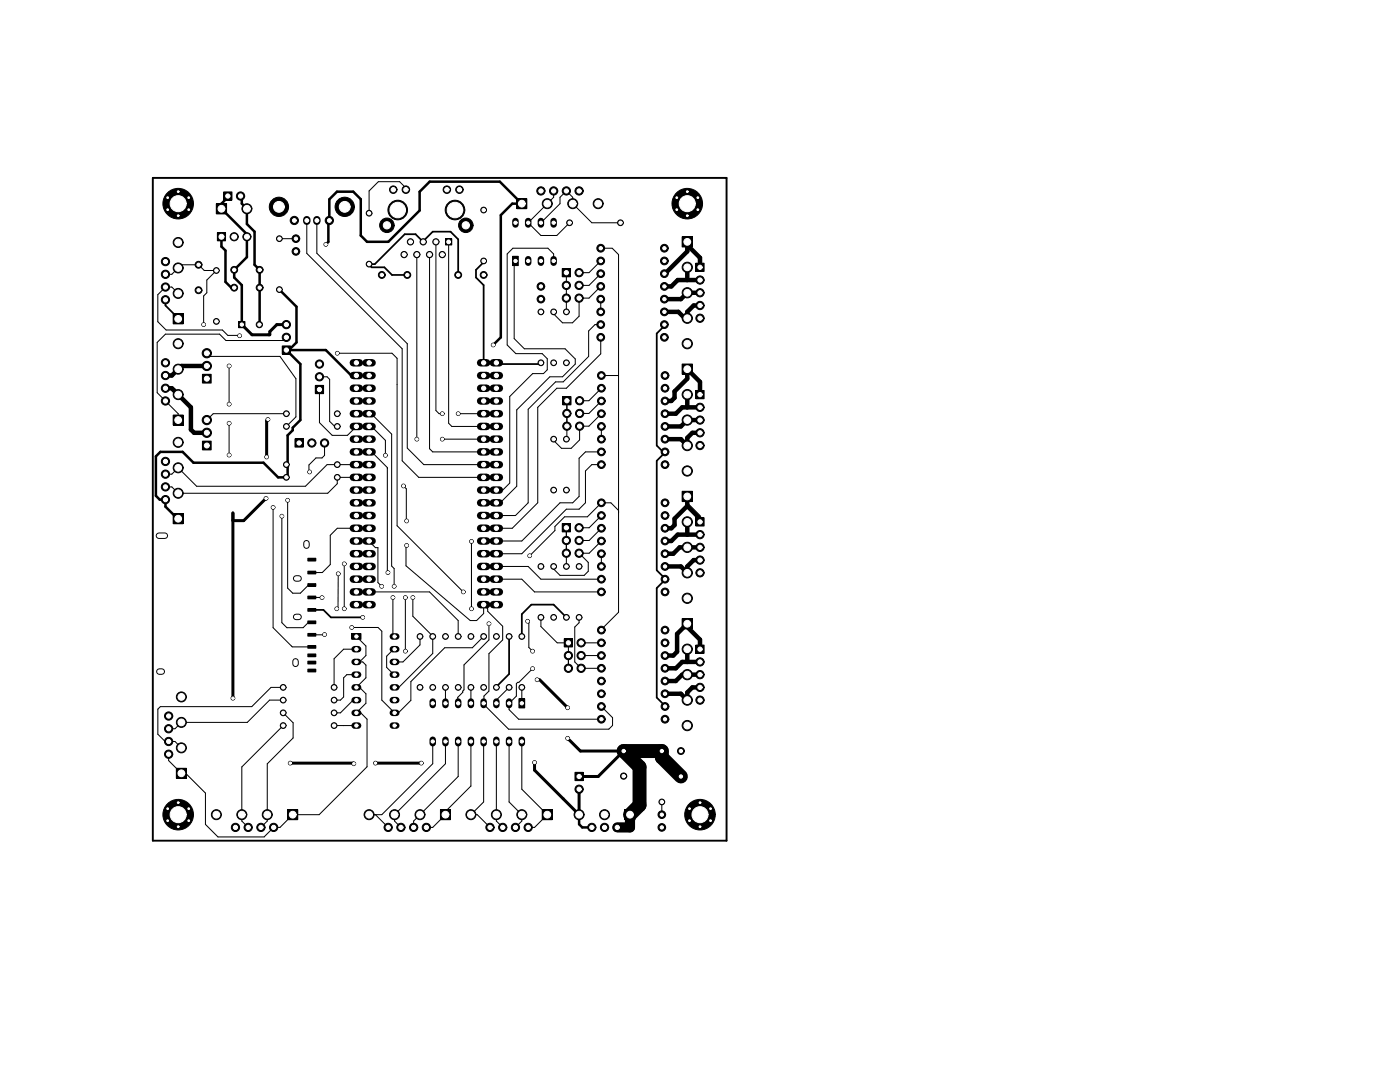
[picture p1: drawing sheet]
<svg xmlns="http://www.w3.org/2000/svg" width="279mm" height="216mm" viewBox="0 0 279 216" stroke-linecap="round" stroke-linejoin="round" font-family="sans-serif">
<path d="M30.5 35.5h114.5v132.2h-114.5z" fill="none" stroke="#000" stroke-width=".38"/>
<g fill="#000">
<path d="M44.6 38.3h1.7v1.6h-1.7zM103.1 39.6h2v2h-2zM43.2 40.6h2v2.1h-2zM43.4 46.4h1.6v1.7h-1.6zM88.9 47.6h1.3v1.3h-1.3zM102.3 51.1h1.1v1.9h-1.1zM112.2 53.6h1.7v1.6h-1.7zM136.1 47.2h2.1v2.1h-2.1zM138.9 52.5h1.6v1.7h-1.6zM34.6 62.6h2v2h-2zM40.4 74.7h1.7v1.7h-1.7zM47.6 64.1h1.3v1.3h-1.3z"/>
<path d="M56.3 69h1.7v1.7h-1.7zM62.9 76.9h1.7v1.6h-1.7zM112.3 79.1h1.7v1.7h-1.7zM136.1 72.6h2.1v2.1h-2.1zM138.9 77.9h1.6v1.7h-1.6zM34.6 82.8h2v2h-2zM40.4 88h1.7v1.8h-1.7zM58.9 87.6h1.6v1.6h-1.6zM136.1 98h2.1v2.1h-2.1zM34.6 102.5h2v2h-2zM61.4 114h1.6v.5h-1.6zM61.4 116.5h1.6v.5h-1.6z"/>
<path d="M61.4 118.9h1.6v.6h-1.6zM61.4 111.4h1.6v.5h-1.6zM112.2 104.5h1.7v1.6h-1.7zM138.9 103.3h1.6v1.7h-1.6zM61.4 121.4h1.6v.6h-1.6zM61.4 123.9h1.6v.6h-1.6zM61.4 126.4h1.6v.5h-1.6zM61.4 128.8h1.6v.6h-1.6zM61.4 130.5h1.6v.5h-1.6zM61.4 131.9h1.6v.6h-1.6zM61.4 133.5h1.6v.6h-1.6zM70.2 126.4h1.8v1.2h-1.8z"/>
<path d="M103.6 139.4h1.1v1.9h-1.1zM112.6 127.4h1.7v1.7h-1.7zM136.1 123.4h2.1v2.1h-2.1zM138.9 128.7h1.6v1.7h-1.6zM35.2 153.3h2v2h-2zM114.7 154.1h1.7v1.7h-1.7zM123.8 149.2h1.3v1.3h-1.3zM57.4 161.6h2v2h-2zM87.9 161.6h2v2h-2zM108.2 161.6h2v2h-2zM124.7 161.6h2v2h-2z"/>
<circle cx="48" cy="39.1" r=".82"/>
<circle cx="78.5" cy="37.8" r=".75"/>
<circle cx="81" cy="37.8" r=".75"/>
<circle cx="89.2" cy="37.8" r=".75"/>
<circle cx="91.7" cy="37.8" r=".75"/>
<circle cx="107.9" cy="38.1" r=".82"/>
<circle cx="110.5" cy="38.1" r=".82"/>
<circle cx="113" cy="38.1" r=".82"/>
<circle cx="115.6" cy="38.1" r=".82"/>
<circle cx="33" cy="59.8" r=".82"/>
<circle cx="33" cy="57.3" r=".82"/>
<circle cx="33" cy="54.7" r=".82"/>
<circle cx="33" cy="52.2" r=".82"/>
<circle cx="35.6" cy="40.6" r="3"/>
<circle cx="35.6" cy="53.5" r="1"/>
<circle cx="35.6" cy="48.4" r="1"/>
<circle cx="35.6" cy="58.5" r="1"/>
<circle cx="39.6" cy="52.8" r=".69"/>
<circle cx="39.6" cy="57.9" r=".69"/>
<circle cx="43.2" cy="54" r=".57"/>
<circle cx="46.7" cy="47.2" r=".81"/>
<circle cx="46.7" cy="57.4" r=".69"/>
<circle cx="46.7" cy="53.8" r=".69"/>
<circle cx="49.3" cy="47.2" r=".81"/>
<circle cx="49.3" cy="41.7" r="1"/>
<circle cx="51.8" cy="57.4" r=".69"/>
<circle cx="51.8" cy="53.8" r=".69"/>
<circle cx="55.7" cy="41.3" r="1.92"/>
<circle cx="55.8" cy="47.6" r=".57"/>
<circle cx="55.8" cy="57.8" r=".57"/>
<circle cx="58.7" cy="44" r=".82"/>
<circle cx="59.1" cy="47.6" r=".76"/>
<circle cx="59.1" cy="50.2" r=".76"/>
<circle cx="65" cy="48.8" r=".37"/>
<circle cx="65.7" cy="44" r=".82"/>
<circle cx="68.8" cy="41.3" r="1.92"/>
<circle cx="73.7" cy="42.5" r=".57"/>
<circle cx="73.7" cy="52.7" r=".57"/>
<circle cx="76.2" cy="54.9" r=".69"/>
<circle cx="77.2" cy="45" r="1.45"/>
<circle cx="79.4" cy="41.9" r="1.96"/>
<circle cx="80.6" cy="50.8" r=".62"/>
<circle cx="81.3" cy="54.9" r=".69"/>
<circle cx="81.9" cy="48.3" r=".62"/>
<circle cx="83.2" cy="50.8" r=".62"/>
<circle cx="84.5" cy="48.3" r=".62"/>
<circle cx="85.7" cy="50.8" r=".62"/>
<circle cx="87" cy="48.3" r=".62"/>
<circle cx="88.3" cy="50.8" r=".62"/>
<circle cx="90.8" cy="41.9" r="1.96"/>
<circle cx="91.4" cy="54.9" r=".69"/>
<circle cx="93" cy="45" r="1.45"/>
<circle cx="96.5" cy="41.9" r=".57"/>
<circle cx="96.5" cy="52.1" r=".57"/>
<circle cx="96.5" cy="54.9" r=".69"/>
<circle cx="107.9" cy="59.7" r=".76"/>
<circle cx="107.9" cy="57.1" r=".76"/>
<circle cx="109.2" cy="40.6" r="1"/>
<circle cx="113" cy="59.5" r=".82"/>
<circle cx="113" cy="56.9" r=".82"/>
<circle cx="113.7" cy="44.5" r=".57"/>
<circle cx="114.3" cy="40.6" r="1"/>
<circle cx="115.6" cy="54.4" r=".82"/>
<circle cx="115.6" cy="56.9" r=".82"/>
<circle cx="115.6" cy="59.5" r=".82"/>
<circle cx="119.4" cy="40.6" r="1"/>
<circle cx="119.9" cy="49.5" r=".77"/>
<circle cx="119.9" cy="59.7" r=".77"/>
<circle cx="119.9" cy="52.1" r=".77"/>
<circle cx="119.9" cy="57.1" r=".77"/>
<circle cx="119.9" cy="54.6" r=".77"/>
<circle cx="123.8" cy="44.5" r=".57"/>
<circle cx="132.6" cy="54.6" r=".77"/>
<circle cx="132.6" cy="49.5" r=".77"/>
<circle cx="132.6" cy="59.7" r=".77"/>
<circle cx="132.6" cy="52.1" r=".77"/>
<circle cx="132.6" cy="57.1" r=".77"/>
<circle cx="137.2" cy="40.6" r="3"/>
<circle cx="137.2" cy="53.3" r="1.02"/>
<circle cx="137.2" cy="58.4" r="1.02"/>
<circle cx="139.7" cy="58.4" r=".82"/>
<circle cx="139.7" cy="55.9" r=".82"/>
<circle cx="33" cy="77.5" r=".82"/>
<circle cx="33" cy="74.9" r=".82"/>
<circle cx="33" cy="72.4" r=".82"/>
<circle cx="35.6" cy="78.7" r="1"/>
<circle cx="35.6" cy="73.7" r="1"/>
<circle cx="35.6" cy="68.6" r="1"/>
<circle cx="40.6" cy="64.8" r=".37"/>
<circle cx="41.3" cy="70.5" r=".92"/>
<circle cx="41.3" cy="73" r=".92"/>
<circle cx="43.2" cy="64.1" r=".57"/>
<circle cx="45.7" cy="73" r=".37"/>
<circle cx="47.8" cy="67" r=".37"/>
<circle cx="51.8" cy="64.8" r=".62"/>
<circle cx="57.1" cy="67.3" r=".82"/>
<circle cx="57.1" cy="64.8" r=".82"/>
<circle cx="63.8" cy="72.6" r=".82"/>
<circle cx="63.8" cy="75.2" r=".82"/>
<circle cx="67.3" cy="70.5" r=".37"/>
<circle cx="98.4" cy="68.8" r=".37"/>
<circle cx="107.9" cy="62.2" r=".57"/>
<circle cx="107.9" cy="72.4" r=".57"/>
<circle cx="110.5" cy="62.2" r=".57"/>
<circle cx="110.5" cy="72.4" r=".57"/>
<circle cx="113" cy="72.4" r=".57"/>
<circle cx="113" cy="62.2" r=".57"/>
<circle cx="115.7" cy="80" r=".82"/>
<circle cx="119.9" cy="62.2" r=".77"/>
<circle cx="119.9" cy="64.8" r=".77"/>
<circle cx="119.9" cy="67.3" r=".77"/>
<circle cx="120" cy="74.9" r=".77"/>
<circle cx="120" cy="77.5" r=".77"/>
<circle cx="132.6" cy="62.2" r=".77"/>
<circle cx="132.6" cy="64.8" r=".77"/>
<circle cx="132.6" cy="67.3" r=".77"/>
<circle cx="132.7" cy="74.9" r=".77"/>
<circle cx="132.7" cy="77.5" r=".77"/>
<circle cx="137.2" cy="63.5" r="1.02"/>
<circle cx="137.2" cy="68.6" r="1.02"/>
<circle cx="137.2" cy="78.7" r="1.02"/>
<circle cx="139.7" cy="63.5" r=".82"/>
<circle cx="139.7" cy="61" r=".82"/>
<circle cx="33" cy="80" r=".82"/>
<circle cx="33" cy="97.2" r=".82"/>
<circle cx="33" cy="94.6" r=".82"/>
<circle cx="33" cy="92.1" r=".82"/>
<circle cx="33" cy="99.7" r=".82"/>
<circle cx="35.6" cy="98.4" r="1"/>
<circle cx="35.6" cy="88.3" r="1"/>
<circle cx="35.6" cy="93.3" r="1"/>
<circle cx="41.3" cy="83.8" r=".92"/>
<circle cx="41.3" cy="86.4" r=".92"/>
<circle cx="45.7" cy="90.8" r=".37"/>
<circle cx="45.7" cy="80.6" r=".37"/>
<circle cx="45.7" cy="84.5" r=".37"/>
<circle cx="53.1" cy="99.4" r=".37"/>
<circle cx="53.2" cy="91.2" r=".37"/>
<circle cx="53.5" cy="83.7" r=".37"/>
<circle cx="57.1" cy="82.6" r=".57"/>
<circle cx="57.1" cy="95.3" r=".57"/>
<circle cx="57.1" cy="92.7" r=".57"/>
<circle cx="57.1" cy="85.1" r=".57"/>
<circle cx="57.4" cy="99.8" r=".37"/>
<circle cx="61.8" cy="94.2" r=".37"/>
<circle cx="62.2" cy="88.4" r=".82"/>
<circle cx="64.8" cy="88.4" r=".82"/>
<circle cx="67.3" cy="92.7" r=".57"/>
<circle cx="67.3" cy="95.3" r=".57"/>
<circle cx="67.3" cy="82.6" r=".57"/>
<circle cx="67.3" cy="85.1" r=".57"/>
<circle cx="76.9" cy="90.9" r=".37"/>
<circle cx="80.5" cy="97" r=".37"/>
<circle cx="83.2" cy="87.6" r=".37"/>
<circle cx="88.3" cy="87.6" r=".37"/>
<circle cx="88.3" cy="82.6" r=".37"/>
<circle cx="91.4" cy="82.6" r=".37"/>
<circle cx="110.5" cy="97.8" r=".57"/>
<circle cx="110.5" cy="87.6" r=".57"/>
<circle cx="113" cy="97.8" r=".57"/>
<circle cx="113" cy="87.6" r=".57"/>
<circle cx="113.1" cy="82.5" r=".82"/>
<circle cx="113.1" cy="85" r=".82"/>
<circle cx="115.7" cy="82.5" r=".82"/>
<circle cx="115.7" cy="85" r=".82"/>
<circle cx="120" cy="85.1" r=".77"/>
<circle cx="120" cy="87.6" r=".77"/>
<circle cx="120" cy="90.2" r=".77"/>
<circle cx="120" cy="92.7" r=".77"/>
<circle cx="120" cy="82.5" r=".77"/>
<circle cx="120" cy="80" r=".77"/>
<circle cx="132.7" cy="87.6" r=".77"/>
<circle cx="132.7" cy="80" r=".77"/>
<circle cx="132.7" cy="92.7" r=".77"/>
<circle cx="132.7" cy="90.2" r=".77"/>
<circle cx="132.7" cy="82.5" r=".77"/>
<circle cx="132.7" cy="85.1" r=".77"/>
<circle cx="137.2" cy="83.8" r="1.02"/>
<circle cx="137.2" cy="88.9" r="1.02"/>
<circle cx="137.2" cy="94" r="1.02"/>
<circle cx="139.7" cy="83.8" r=".82"/>
<circle cx="139.7" cy="81.3" r=".82"/>
<circle cx="139.7" cy="86.4" r=".82"/>
<circle cx="139.7" cy="88.9" r=".82"/>
<circle cx="54.5" cy="101.2" r=".37"/>
<circle cx="56.3" cy="103" r=".37"/>
<circle cx="64.3" cy="119.3" r=".37"/>
<circle cx="67.5" cy="114.5" r=".37"/>
<circle cx="68.7" cy="112.5" r=".37"/>
<circle cx="76.2" cy="117" r=".37"/>
<circle cx="77.4" cy="114.3" r=".37"/>
<circle cx="78.4" cy="119.2" r=".37"/>
<circle cx="78.7" cy="117" r=".37"/>
<circle cx="80.9" cy="119.2" r=".37"/>
<circle cx="81.2" cy="103.9" r=".37"/>
<circle cx="81.2" cy="108.8" r=".37"/>
<circle cx="82.4" cy="119.2" r=".37"/>
<circle cx="92.5" cy="118.1" r=".37"/>
<circle cx="94.1" cy="108" r=".37"/>
<circle cx="105.7" cy="110.9" r=".37"/>
<circle cx="107.9" cy="113" r=".57"/>
<circle cx="110.5" cy="113" r=".57"/>
<circle cx="113" cy="110.4" r=".82"/>
<circle cx="113" cy="107.8" r=".82"/>
<circle cx="113" cy="113" r=".57"/>
<circle cx="115.6" cy="105.3" r=".82"/>
<circle cx="115.6" cy="110.4" r=".82"/>
<circle cx="115.6" cy="107.8" r=".82"/>
<circle cx="115.6" cy="113" r=".57"/>
<circle cx="120" cy="110.5" r=".77"/>
<circle cx="120" cy="107.9" r=".77"/>
<circle cx="120" cy="113" r=".77"/>
<circle cx="120" cy="118.1" r=".77"/>
<circle cx="120" cy="102.9" r=".77"/>
<circle cx="120" cy="100.3" r=".77"/>
<circle cx="120" cy="105.4" r=".77"/>
<circle cx="120" cy="115.6" r=".77"/>
<circle cx="132.7" cy="118.1" r=".77"/>
<circle cx="132.7" cy="105.4" r=".77"/>
<circle cx="132.7" cy="113" r=".77"/>
<circle cx="132.7" cy="115.6" r=".77"/>
<circle cx="132.7" cy="102.9" r=".77"/>
<circle cx="132.7" cy="100.3" r=".77"/>
<circle cx="132.7" cy="107.9" r=".77"/>
<circle cx="132.7" cy="110.5" r=".77"/>
<circle cx="137.2" cy="109.2" r="1.02"/>
<circle cx="137.2" cy="114.3" r="1.02"/>
<circle cx="137.2" cy="119.4" r="1.02"/>
<circle cx="137.2" cy="104.1" r="1.02"/>
<circle cx="139.7" cy="106.7" r=".82"/>
<circle cx="139.7" cy="109.2" r=".82"/>
<circle cx="139.7" cy="111.8" r=".82"/>
<circle cx="139.7" cy="114.3" r=".82"/>
<circle cx="36.2" cy="139.1" r="1"/>
<circle cx="46.5" cy="139.3" r=".37"/>
<circle cx="56.5" cy="137.2" r=".57"/>
<circle cx="56.5" cy="139.7" r=".57"/>
<circle cx="64.8" cy="126.6" r=".37"/>
<circle cx="66.7" cy="137.2" r=".57"/>
<circle cx="66.7" cy="139.7" r=".57"/>
<circle cx="67.2" cy="121.5" r=".37"/>
<circle cx="68.7" cy="121.5" r=".37"/>
<circle cx="70.2" cy="125.2" r=".37"/>
<circle cx="72.4" cy="123.2" r=".37"/>
<circle cx="80.9" cy="129.9" r=".37"/>
<circle cx="83.8" cy="127" r=".57"/>
<circle cx="83.8" cy="137.2" r=".57"/>
<circle cx="86.4" cy="127" r=".57"/>
<circle cx="86.4" cy="137.2" r=".57"/>
<circle cx="88.9" cy="137.2" r=".57"/>
<circle cx="88.9" cy="127" r=".57"/>
<circle cx="91.4" cy="137.2" r=".57"/>
<circle cx="91.4" cy="127" r=".57"/>
<circle cx="94" cy="137.2" r=".57"/>
<circle cx="94" cy="127" r=".57"/>
<circle cx="94.1" cy="121.5" r=".37"/>
<circle cx="96.5" cy="137.2" r=".57"/>
<circle cx="96.5" cy="127" r=".57"/>
<circle cx="97.6" cy="124.5" r=".37"/>
<circle cx="99.1" cy="137.2" r=".57"/>
<circle cx="99.1" cy="127" r=".57"/>
<circle cx="101.6" cy="127" r=".57"/>
<circle cx="101.6" cy="137.2" r=".57"/>
<circle cx="104.1" cy="137.2" r=".57"/>
<circle cx="104.1" cy="127" r=".57"/>
<circle cx="105.3" cy="124" r=".37"/>
<circle cx="106.3" cy="133.4" r=".37"/>
<circle cx="106.3" cy="129.9" r=".37"/>
<circle cx="107.2" cy="135.6" r=".37"/>
<circle cx="107.9" cy="123.2" r=".57"/>
<circle cx="110.5" cy="123.2" r=".57"/>
<circle cx="113" cy="123.2" r=".57"/>
<circle cx="113.4" cy="133.3" r=".82"/>
<circle cx="113.4" cy="130.8" r=".82"/>
<circle cx="115.6" cy="123.2" r=".57"/>
<circle cx="116" cy="128.3" r=".82"/>
<circle cx="116" cy="133.3" r=".82"/>
<circle cx="116" cy="130.8" r=".82"/>
<circle cx="120" cy="125.7" r=".77"/>
<circle cx="120" cy="128.3" r=".77"/>
<circle cx="120" cy="130.8" r=".77"/>
<circle cx="120" cy="133.3" r=".77"/>
<circle cx="120" cy="135.9" r=".77"/>
<circle cx="120" cy="138.4" r=".77"/>
<circle cx="132.7" cy="125.7" r=".37"/>
<circle cx="132.7" cy="125.7" r=".77"/>
<circle cx="132.7" cy="133.3" r=".77"/>
<circle cx="132.7" cy="135.9" r=".77"/>
<circle cx="132.7" cy="138.4" r=".77"/>
<circle cx="132.7" cy="128.3" r=".77"/>
<circle cx="132.7" cy="130.8" r=".77"/>
<circle cx="137.2" cy="139.7" r="1.02"/>
<circle cx="137.2" cy="129.5" r="1.02"/>
<circle cx="137.2" cy="134.6" r="1.02"/>
<circle cx="139.7" cy="137.2" r=".82"/>
<circle cx="139.7" cy="132.1" r=".82"/>
<circle cx="139.7" cy="134.6" r=".82"/>
<circle cx="139.7" cy="139.7" r=".82"/>
<circle cx="33.7" cy="142.9" r=".82"/>
<circle cx="33.7" cy="150.5" r=".82"/>
<circle cx="33.7" cy="145.4" r=".82"/>
<circle cx="33.7" cy="148" r=".82"/>
<circle cx="36.2" cy="144.1" r="1"/>
<circle cx="36.2" cy="149.2" r="1"/>
<circle cx="56.5" cy="142.2" r=".57"/>
<circle cx="56.5" cy="144.8" r=".57"/>
<circle cx="57.9" cy="152.3" r=".37"/>
<circle cx="66.7" cy="144.8" r=".57"/>
<circle cx="66.7" cy="142.2" r=".57"/>
<circle cx="70.6" cy="152.4" r=".37"/>
<circle cx="74.9" cy="152.3" r=".37"/>
<circle cx="84.1" cy="152.3" r=".37"/>
<circle cx="106.7" cy="152.1" r=".37"/>
<circle cx="113.3" cy="147.3" r=".37"/>
<circle cx="113.3" cy="141.2" r=".37"/>
<circle cx="115.6" cy="157.5" r=".82"/>
<circle cx="120" cy="141" r=".77"/>
<circle cx="120" cy="143.5" r=".77"/>
<circle cx="124.5" cy="154.9" r=".62"/>
<circle cx="132.1" cy="149.9" r=".57"/>
<circle cx="132.7" cy="143.5" r=".77"/>
<circle cx="132.7" cy="141" r=".77"/>
<circle cx="135.9" cy="149.9" r=".69"/>
<circle cx="135.9" cy="154.9" r=".69"/>
<circle cx="137.2" cy="144.8" r="1.02"/>
<circle cx="35.6" cy="162.6" r="3"/>
<circle cx="43.2" cy="162.6" r="1"/>
<circle cx="47" cy="165.1" r=".82"/>
<circle cx="48.3" cy="162.6" r="1"/>
<circle cx="49.5" cy="165.1" r=".82"/>
<circle cx="52.1" cy="165.1" r=".82"/>
<circle cx="53.3" cy="162.6" r="1"/>
<circle cx="54.6" cy="165.1" r=".82"/>
<circle cx="73.7" cy="162.6" r="1"/>
<circle cx="77.5" cy="165.1" r=".82"/>
<circle cx="78.7" cy="162.6" r="1"/>
<circle cx="80" cy="165.1" r=".82"/>
<circle cx="82.5" cy="165.1" r=".82"/>
<circle cx="83.8" cy="162.6" r="1"/>
<circle cx="85.1" cy="165.1" r=".82"/>
<circle cx="94" cy="162.6" r="1"/>
<circle cx="97.8" cy="165.1" r=".82"/>
<circle cx="99.1" cy="162.6" r="1"/>
<circle cx="100.3" cy="165.1" r=".82"/>
<circle cx="102.9" cy="165.1" r=".82"/>
<circle cx="104.1" cy="162.6" r="1"/>
<circle cx="105.4" cy="165.1" r=".82"/>
<circle cx="115.6" cy="162.6" r="1"/>
<circle cx="118.1" cy="165.1" r=".82"/>
<circle cx="120.6" cy="165.1" r=".82"/>
<circle cx="120.7" cy="162.6" r="1"/>
<circle cx="123.2" cy="165.1" r=".82"/>
<circle cx="132.1" cy="165.1" r=".76"/>
<circle cx="132.1" cy="162.6" r=".76"/>
<circle cx="132.1" cy="160" r=".57"/>
<circle cx="139.7" cy="162.6" r="3"/>
</g>
<g fill="none" stroke="#000" stroke-width=".2">
<path d="M44.6 38.3h1.7v1.6h-1.7zM81 37.8v-.3l-1.2-1.2h-4.3l-1.8 1.8v4.4M103.1 39.6h2v2h-2zM110.5 38.1v1.3l-5.1 5.1 2.6 2.5h3.1l2.6-2.5M33 54.7h1.3l1.9-1.9h3.4l1.2 1.2h2.4l-1.9 1.9v2.5l-.7 .7v5.7M35.6 58.5l-1.3-1.2h-1.3l-1.5 1.5v5.4l1.6 1.6h11.3l1.1 1.1 2.3 .1M43.2 40.6h2v2.1h-2zM43.4 46.4h1.6v1.7h-1.6zM55.8 47.6h3.3M61.2 44v6.6l19.1 19v22.3l3.3 3.4h15.5M63.2 44v6.5l18.1 18.1v20.8l3.3 3.3h14.5M83.2 50.8v36.8"/>
<path d="M85.7 50.8v38.7l.7 .7h12.7M87 48.3v33.6l.6 .7h.7M88.9 47.6h1.3v1.3h-1.3zM89.5 48.3v36.2l.7 .6h8.9M102.3 51.1h1.1v1.9h-1.1zM102.9 52.1l-.3 .2v15.3l2 2h8.2l2 2v1l-2.5 2.6h-2.6l-6.6 6.6v15.2l-3.5 3.6h-2.8l-.3-.3h2.6M108 44.5l3.8-3.9v-1.2l1.2-1.3 1.3 1.3v1.2l3.8 3.9h5.7M110.5 52.1v-1.4l-1.2-1.2h-6.9l-1.2 1.2v18.1l1.8 1.8h5.2l1 1v2.2l-.7 .7h-2.2l-4.6 4.6v17.3l-1.4 1.4h-1.2M112.2 53.6h1.7v1.6h-1.7zM113 54.4v7.8M119.9 54.6l-2.3 2.3h-2M119.9 52.1l-2.3 2.3h-2"/>
<path d="M119.9 57.2l-2.3 2.3h-2v3.6l-1.4 1.3h-1.9l-1.8-1.8v-.4M119.9 49.5h2.3l1.2 1.3v71.4l-3.4 3.5M119.9 59.7v2.5M136.1 47.2h2.1v2.1h-2.1zM137.2 48.9l2.5 2.5v1.9M137.2 48.3v1.9l-4.5 4.4M137.2 58.4l-1.3 1.3M138.9 52.5h1.6v1.7h-1.6zM139.7 55.9h-4.4l-1.3 1.3M34.6 62.6h2v2h-2zM36.2 73l-1.9 1.9h-1.3M40.4 74.7h1.7v1.7h-1.7z"/>
<path d="M41.3 70.5l.6 .6h14l3.2 4.5v7.6l-1.9 1.9M45.7 73v7.6M47.6 64.1h1.3v1.3h-1.3zM56.3 69h1.7v1.7h-1.7zM57.2 67.3l-.7 .6h-11.4l-1.3-1.2h-10.8l-1.6 1.6v10.1l4.2 4.2v1.2M62.9 76.9h1.7v1.6h-1.7zM63.8 75.2h1.5l.5 .5v8.4l1 1h.5M63.8 77.7v6.6l2.5 2.6h3l1.8-1.8h3.1l2.7 2.8v3M67.3 70.5h10.9l1 1v33.4l13.3 13.2M112.3 79.1h1.7v1.7h-1.7zM113.1 80v7.5l-.1 .1M119.9 64.8h-1.2l-1.2 1.2v5.1l-5.1 5.1h-1.5l-5.5 5.5v18.6l-2.5 2.6h-6.4"/>
<path d="M119.9 67.3v3.3l-6.9 6.9h-1.9l-3.8 3.8v19l-5.1 5.1h-5.7M120 77.5l-2.5 2.5h-1.8M120 74.9h3.4M136.1 72.6h2.1v2.1h-2.1zM137.2 73.7v1.9l-2.6 2.5v1.3l-.6 .6M138.9 77.9h1.6v1.7h-1.6zM139.7 61h-1.3l-1.2 1.2M139.7 76.2v2.5M34.6 82.8h2v2h-2zM38.1 81.3v4.4M40.4 88h1.7v1.8h-1.7zM45.7 84.5v6.3"/>
<path d="M57.2 82.6h-14.7l-1.2 1.2M57.4 99.8v17.5l1 1.1h1.5l1.7-1.7h.6M58.9 87.6h1.6v1.6h-1.6zM64.8 88.4v2.5l-.5 .5h-1.2l-1.4 1.4v1.2l.1 .2M71.1 87.6h2.6M71.1 97.8h2.6M71.1 90.2h3.1l3.1 3.1v20.8l.1 .2M73.7 92.7h-8.4l-4.3 4.3h-21.8l-3.6-3.7-1.3 1.3h-1.3M73.7 95.3h-6.4v1.2l-1.9 1.9h-29.8l-1.3-1.2h-1.3M73.7 82.6h.5l4 4v26.3l.5 .5v3.6M73.7 90.1v.1M80.5 97l.6 .5 .1 6.4"/>
<path d="M88.3 87.6h10.8M91.4 82.6h7.7M120 82.6l-2.5 2.4h-1.8v2.8l-1.7 1.7h-1.9l-1.6-1.6v-.3M120 85.1v2.5M120 80l-2.5 2.5h-1.8M120 92.7h-1.9l-1.3 1.3v6.3l-1.2 1.3h-2.6l-8.9 8.9h-7.6M120 90.2h-3.2l-1.2 1.2v7.7l-1.3 1.2h-2.5l-7.7 7.7h-7.6M135.9 87.6l1.3 1.3M136.1 98h2.1v2.1h-2.1zM137.2 99.1v1.9l-2.6 2.5v1.3l-.6 .6M137.2 83.8l-1.3 1.3M34.6 102.5h2v2h-2z"/>
<path d="M54.5 101.2v24l3.8 3.9h3.9M56.3 103v21.2l1 1h3.2l1.1-1h1.3M61.4 114h1.6v.5h-1.6zM61.4 116.5h1.6v.5h-1.6zM61.4 118.9h1.6v.6h-1.6zM61.4 111.4h1.6v.5h-1.6zM62.2 119.2l2.1 .1M67.5 114.5v6.7l-.3 .3M68.7 112.5v9M71.1 118.1h14.6l5.7 5.7v3.2M71.1 110.5h2.6M71.1 100.3h2.6"/>
<path d="M71.1 115.6h2.6M71.1 113h2.6M71.1 102.9h2.6M73.7 108l1.2 1.3h.5v6.9l.8 .8M73.7 105.4h-6.4l-1.4 1.4v5.8l-1.6 1.6h-2.1M78.4 119.2v7.5l.3 .3M80.9 119.2v10.7M81.2 108.8l-.2 .2v3.9l12.9 10.9h1.2l1.4-1.4v-1.7l.8 .8v.5l3 3v2.7l-2.7 2.7v7.5l-1 1-.1 1.6 5 5h20l.8-.8v-1.5l-2.3-2.2M82.4 119.2v3.8l4 3.9v3.5l-6.8 6.8h-.9M94.1 108v13.5M96.5 118.1h2.6M96.5 115.6h7.6l2.6 2.5h13.3"/>
<path d="M96.5 113h8.9l2.6 2.6h12M112.2 104.5h1.7v1.6h-1.7zM113 105.3v7.7M120 108l-2.4 2.4h-2l1.8 1.8v1.8l-.8 .8h-4.8l-1.3-1.3v-.5M120 110.5v2.5M120 105.4l-2.4 2.4h-2M120 102.9l-2.4 2.4h-2M123.4 101.9l-1.5-1.6h-1.9l-2.8 2.8h-4.5l-2 2v.8l-5 5M135.9 113l1.3 1.3M137.2 100.3l2.5 2.6v1.2M138.9 103.3h1.6v1.7h-1.6zM139.7 109.2h-3.8l-1.3 1.3h-1.9"/>
<path d="M139.7 111.8h-1.3l-1.2 1.2M139.7 106.7h-4.4l-1.3 1.3M56.5 139.7h-2.7l-4.4 4.4h-13.2l-1.3 1.3h-1.2M56.5 137.2h-2.4l-3.9 3.8h-18.2l-.5 .5v5l1.5 1.5h1.9l1.3 1.2M61.4 121.4h1.6v.6h-1.6zM61.4 123.9h1.6v.6h-1.6zM61.4 126.4h1.6v.5h-1.6zM61.4 128.8h1.6v.6h-1.6zM61.4 130.5h1.6v.5h-1.6zM61.4 131.9h1.6v.6h-1.6zM61.4 133.5h1.6v.6h-1.6zM64.8 126.6l-.2-.1-.1 .2h-2.3"/>
<path d="M70.2 125.2h5.3l.7 .8v13.7l2.5 2.5h.8l2.5-2.4v-3.8l6.8-6.7h5.5l2.2-2.3M70.2 126.4h1.8v1.2h-1.8zM71.1 120.7h2.6M71.1 129.5h-2.5l-1.9 1.9v5.8M71.1 134.6h-1.9l-.6 .7v3.8l-.7 .6h-1.2M71.1 139.7h-.6l-2.6 2.5h-1.2M71.1 132.1h1.3l.6 .6v2.6l-1.9 1.9h.7l1.2 1.2v1.9l-1.9 1.9h.9l1.3 1.3v9.5l-9.6 9.6h-5.3l-2.5 2.5h-1.3l-1.9 1.9h-9.2l-2.5-2.5v-6.2l-3.9-4h-.9l-2.5-2.5v-1.3M71.1 127l1.9 1.9v1.9l-1.2 1.3M78.7 129.5v-.1l-1.5 1.5v2.3l1.5 1.4M83.8 127v1.7l-3.4 3.4h-1.7M88.9 137.2v3.1M94 137.2v3.1"/>
<path d="M97.6 124.5v3.2l-5 5v5l-.3 .2v.3l-.9 .9v1.3v-.1M101.6 137.2l-2.5 2.5v.6M103.6 139.4h1.1v1.9h-1.1zM104.1 137.2v3.1M105.3 124l.2 .3M105.5 124v5.2l.8 .7M106.3 133.4l-2.7 2.8h-.3l-.2 .2v2.5l-1.5 1.5v1.2l1.9 1.9h16.5M108 123.2v1.8l3.2 3.3h2.2v5.1M112.6 127.4h1.7v1.7h-1.7zM115.6 123.2v1.1l-.9 .8v7l1.3 1.3h4M116 128.3h4M116 130.8h4"/>
<path d="M136.1 123.4h2.1v2.1h-2.1zM137.2 129.5v1.9l.6 .7M137.2 125.1l2.5 2.5v1.9M137.2 132.1h2.5M138.9 128.7h1.6v1.7h-1.6zM35.2 153.3h2v2h-2zM56.5 142.2l2 2v3.1l-5.2 5.1v11.4l-1.2 1.3M56.5 144.8l-8.2 8.2v10.8l1.2 1.3M66.7 144.8h4.4M86.4 148v4.4l-10.2 10.2h-2.5M88.9 148v4.4l-10.2 10.2v1.2l1.3 1.3M91.4 148v6.9l-8.8 8.9v1.3"/>
<path d="M94 148v8.8l-5.1 5.1v.7l-2.5 2.5h-1.3M96.5 148v12l-2.5 2.6h1.3l2.5 2.5M99.1 148v15.8l1.2 1.3M101.6 148v12l2.5 2.6v1.2l-1.2 1.3M104.1 148v9.5l5.1 5.1-2.5 2.5h-1.3M114.7 154.1h1.7v1.7h-1.7zM123.8 149.2h1.3v1.3h-1.3zM57.4 161.6h2v2h-2zM74.9 162.6l2.6 2.5M87.9 161.6h2v2h-2zM108.2 161.6h2v2h-2zM124.7 161.6h2v2h-2z"/>
<path d="M125.7 162.6v2.5M132.1 160v2.6"/>
<circle cx="48" cy="39.1" r=".82"/>
<circle cx="78.5" cy="37.8" r=".75"/>
<circle cx="81" cy="37.8" r=".75"/>
<circle cx="89.2" cy="37.8" r=".75"/>
<circle cx="91.7" cy="37.8" r=".75"/>
<circle cx="107.9" cy="38.1" r=".82"/>
<circle cx="110.5" cy="38.1" r=".82"/>
<circle cx="113" cy="38.1" r=".82"/>
<circle cx="115.6" cy="38.1" r=".82"/>
<circle cx="33" cy="59.8" r=".82"/>
<circle cx="33" cy="57.3" r=".82"/>
<circle cx="33" cy="54.7" r=".82"/>
<circle cx="33" cy="52.2" r=".82"/>
<circle cx="35.6" cy="40.6" r="3"/>
<circle cx="35.6" cy="53.5" r="1"/>
<circle cx="35.6" cy="48.4" r="1"/>
<circle cx="35.6" cy="58.5" r="1"/>
<circle cx="39.6" cy="52.8" r=".69"/>
<circle cx="39.6" cy="57.9" r=".69"/>
<circle cx="43.2" cy="54" r=".57"/>
<circle cx="46.7" cy="47.2" r=".81"/>
<circle cx="46.7" cy="57.4" r=".69"/>
<circle cx="46.7" cy="53.8" r=".69"/>
<circle cx="49.3" cy="47.2" r=".81"/>
<circle cx="49.3" cy="41.7" r="1"/>
<circle cx="51.8" cy="57.4" r=".69"/>
<circle cx="51.8" cy="53.8" r=".69"/>
<circle cx="55.7" cy="41.3" r="1.92"/>
<circle cx="55.8" cy="47.6" r=".57"/>
<circle cx="55.8" cy="57.8" r=".57"/>
<circle cx="58.7" cy="44" r=".82"/>
<circle cx="59.1" cy="47.6" r=".76"/>
<circle cx="59.1" cy="50.2" r=".76"/>
<circle cx="65" cy="48.8" r=".37"/>
<circle cx="65.7" cy="44" r=".82"/>
<circle cx="68.8" cy="41.3" r="1.92"/>
<circle cx="73.7" cy="42.5" r=".57"/>
<circle cx="73.7" cy="52.7" r=".57"/>
<circle cx="76.2" cy="54.9" r=".69"/>
<circle cx="77.2" cy="45" r="1.45"/>
<circle cx="79.4" cy="41.9" r="1.96"/>
<circle cx="80.6" cy="50.8" r=".62"/>
<circle cx="81.3" cy="54.9" r=".69"/>
<circle cx="81.9" cy="48.3" r=".62"/>
<circle cx="83.2" cy="50.8" r=".62"/>
<circle cx="84.5" cy="48.3" r=".62"/>
<circle cx="85.7" cy="50.8" r=".62"/>
<circle cx="87" cy="48.3" r=".62"/>
<circle cx="88.3" cy="50.8" r=".62"/>
<circle cx="90.8" cy="41.9" r="1.96"/>
<circle cx="91.4" cy="54.9" r=".69"/>
<circle cx="93" cy="45" r="1.45"/>
<circle cx="96.5" cy="41.9" r=".57"/>
<circle cx="96.5" cy="52.1" r=".57"/>
<circle cx="96.5" cy="54.9" r=".69"/>
<circle cx="107.9" cy="59.7" r=".76"/>
<circle cx="107.9" cy="57.1" r=".76"/>
<circle cx="109.2" cy="40.6" r="1"/>
<circle cx="113" cy="59.5" r=".82"/>
<circle cx="113" cy="56.9" r=".82"/>
<circle cx="113.7" cy="44.5" r=".57"/>
<circle cx="114.3" cy="40.6" r="1"/>
<circle cx="115.6" cy="54.4" r=".82"/>
<circle cx="115.6" cy="56.9" r=".82"/>
<circle cx="115.6" cy="59.5" r=".82"/>
<circle cx="119.4" cy="40.6" r="1"/>
<circle cx="119.9" cy="49.5" r=".77"/>
<circle cx="119.9" cy="59.7" r=".77"/>
<circle cx="119.9" cy="52.1" r=".77"/>
<circle cx="119.9" cy="57.1" r=".77"/>
<circle cx="119.9" cy="54.6" r=".77"/>
<circle cx="123.8" cy="44.5" r=".57"/>
<circle cx="132.6" cy="54.6" r=".77"/>
<circle cx="132.6" cy="49.5" r=".77"/>
<circle cx="132.6" cy="59.7" r=".77"/>
<circle cx="132.6" cy="52.1" r=".77"/>
<circle cx="132.6" cy="57.1" r=".77"/>
<circle cx="137.2" cy="40.6" r="3"/>
<circle cx="137.2" cy="53.3" r="1.02"/>
<circle cx="137.2" cy="58.4" r="1.02"/>
<circle cx="139.7" cy="58.4" r=".82"/>
<circle cx="139.7" cy="55.9" r=".82"/>
<circle cx="33" cy="77.5" r=".82"/>
<circle cx="33" cy="74.9" r=".82"/>
<circle cx="33" cy="72.4" r=".82"/>
<circle cx="35.6" cy="78.7" r="1"/>
<circle cx="35.6" cy="73.7" r="1"/>
<circle cx="35.6" cy="68.6" r="1"/>
<circle cx="40.6" cy="64.8" r=".37"/>
<circle cx="41.3" cy="70.5" r=".92"/>
<circle cx="41.3" cy="73" r=".92"/>
<circle cx="43.2" cy="64.1" r=".57"/>
<circle cx="45.7" cy="73" r=".37"/>
<circle cx="47.8" cy="67" r=".37"/>
<circle cx="51.8" cy="64.8" r=".62"/>
<circle cx="57.1" cy="67.3" r=".82"/>
<circle cx="57.1" cy="64.8" r=".82"/>
<circle cx="63.8" cy="72.6" r=".82"/>
<circle cx="63.8" cy="75.2" r=".82"/>
<circle cx="67.3" cy="70.5" r=".37"/>
<circle cx="98.4" cy="68.8" r=".37"/>
<circle cx="107.9" cy="62.2" r=".57"/>
<circle cx="107.9" cy="72.4" r=".57"/>
<circle cx="110.5" cy="62.2" r=".57"/>
<circle cx="110.5" cy="72.4" r=".57"/>
<circle cx="113" cy="72.4" r=".57"/>
<circle cx="113" cy="62.2" r=".57"/>
<circle cx="115.7" cy="80" r=".82"/>
<circle cx="119.9" cy="62.2" r=".77"/>
<circle cx="119.9" cy="64.8" r=".77"/>
<circle cx="119.9" cy="67.3" r=".77"/>
<circle cx="120" cy="74.9" r=".77"/>
<circle cx="120" cy="77.5" r=".77"/>
<circle cx="132.6" cy="62.2" r=".77"/>
<circle cx="132.6" cy="64.8" r=".77"/>
<circle cx="132.6" cy="67.3" r=".77"/>
<circle cx="132.7" cy="74.9" r=".77"/>
<circle cx="132.7" cy="77.5" r=".77"/>
<circle cx="137.2" cy="63.5" r="1.02"/>
<circle cx="137.2" cy="68.6" r="1.02"/>
<circle cx="137.2" cy="78.7" r="1.02"/>
<circle cx="139.7" cy="63.5" r=".82"/>
<circle cx="139.7" cy="61" r=".82"/>
<circle cx="33" cy="80" r=".82"/>
<circle cx="33" cy="97.2" r=".82"/>
<circle cx="33" cy="94.6" r=".82"/>
<circle cx="33" cy="92.1" r=".82"/>
<circle cx="33" cy="99.7" r=".82"/>
<circle cx="35.6" cy="98.4" r="1"/>
<circle cx="35.6" cy="88.3" r="1"/>
<circle cx="35.6" cy="93.3" r="1"/>
<circle cx="41.3" cy="83.8" r=".92"/>
<circle cx="41.3" cy="86.4" r=".92"/>
<circle cx="45.7" cy="90.8" r=".37"/>
<circle cx="45.7" cy="80.6" r=".37"/>
<circle cx="45.7" cy="84.5" r=".37"/>
<circle cx="53.1" cy="99.4" r=".37"/>
<circle cx="53.2" cy="91.2" r=".37"/>
<circle cx="53.5" cy="83.7" r=".37"/>
<circle cx="57.1" cy="82.6" r=".57"/>
<circle cx="57.1" cy="95.3" r=".57"/>
<circle cx="57.1" cy="92.7" r=".57"/>
<circle cx="57.1" cy="85.1" r=".57"/>
<circle cx="57.4" cy="99.8" r=".37"/>
<circle cx="61.8" cy="94.2" r=".37"/>
<circle cx="62.2" cy="88.4" r=".82"/>
<circle cx="64.8" cy="88.4" r=".82"/>
<circle cx="67.3" cy="92.7" r=".57"/>
<circle cx="67.3" cy="95.3" r=".57"/>
<circle cx="67.3" cy="82.6" r=".57"/>
<circle cx="67.3" cy="85.1" r=".57"/>
<circle cx="76.9" cy="90.9" r=".37"/>
<circle cx="80.5" cy="97" r=".37"/>
<circle cx="83.2" cy="87.6" r=".37"/>
<circle cx="88.3" cy="87.6" r=".37"/>
<circle cx="88.3" cy="82.6" r=".37"/>
<circle cx="91.4" cy="82.6" r=".37"/>
<circle cx="110.5" cy="97.8" r=".57"/>
<circle cx="110.5" cy="87.6" r=".57"/>
<circle cx="113" cy="97.8" r=".57"/>
<circle cx="113" cy="87.6" r=".57"/>
<circle cx="113.1" cy="82.5" r=".82"/>
<circle cx="113.1" cy="85" r=".82"/>
<circle cx="115.7" cy="82.5" r=".82"/>
<circle cx="115.7" cy="85" r=".82"/>
<circle cx="120" cy="85.1" r=".77"/>
<circle cx="120" cy="87.6" r=".77"/>
<circle cx="120" cy="90.2" r=".77"/>
<circle cx="120" cy="92.7" r=".77"/>
<circle cx="120" cy="82.5" r=".77"/>
<circle cx="120" cy="80" r=".77"/>
<circle cx="132.7" cy="87.6" r=".77"/>
<circle cx="132.7" cy="80" r=".77"/>
<circle cx="132.7" cy="92.7" r=".77"/>
<circle cx="132.7" cy="90.2" r=".77"/>
<circle cx="132.7" cy="82.5" r=".77"/>
<circle cx="132.7" cy="85.1" r=".77"/>
<circle cx="137.2" cy="83.8" r="1.02"/>
<circle cx="137.2" cy="88.9" r="1.02"/>
<circle cx="137.2" cy="94" r="1.02"/>
<circle cx="139.7" cy="83.8" r=".82"/>
<circle cx="139.7" cy="81.3" r=".82"/>
<circle cx="139.7" cy="86.4" r=".82"/>
<circle cx="139.7" cy="88.9" r=".82"/>
<circle cx="54.5" cy="101.2" r=".37"/>
<circle cx="56.3" cy="103" r=".37"/>
<circle cx="64.3" cy="119.3" r=".37"/>
<circle cx="67.5" cy="114.5" r=".37"/>
<circle cx="68.7" cy="112.5" r=".37"/>
<circle cx="76.2" cy="117" r=".37"/>
<circle cx="77.4" cy="114.3" r=".37"/>
<circle cx="78.4" cy="119.2" r=".37"/>
<circle cx="78.7" cy="117" r=".37"/>
<circle cx="80.9" cy="119.2" r=".37"/>
<circle cx="81.2" cy="103.9" r=".37"/>
<circle cx="81.2" cy="108.8" r=".37"/>
<circle cx="82.4" cy="119.2" r=".37"/>
<circle cx="92.5" cy="118.1" r=".37"/>
<circle cx="94.1" cy="108" r=".37"/>
<circle cx="105.7" cy="110.9" r=".37"/>
<circle cx="107.9" cy="113" r=".57"/>
<circle cx="110.5" cy="113" r=".57"/>
<circle cx="113" cy="110.4" r=".82"/>
<circle cx="113" cy="107.8" r=".82"/>
<circle cx="113" cy="113" r=".57"/>
<circle cx="115.6" cy="105.3" r=".82"/>
<circle cx="115.6" cy="110.4" r=".82"/>
<circle cx="115.6" cy="107.8" r=".82"/>
<circle cx="115.6" cy="113" r=".57"/>
<circle cx="120" cy="110.5" r=".77"/>
<circle cx="120" cy="107.9" r=".77"/>
<circle cx="120" cy="113" r=".77"/>
<circle cx="120" cy="118.1" r=".77"/>
<circle cx="120" cy="102.9" r=".77"/>
<circle cx="120" cy="100.3" r=".77"/>
<circle cx="120" cy="105.4" r=".77"/>
<circle cx="120" cy="115.6" r=".77"/>
<circle cx="132.7" cy="118.1" r=".77"/>
<circle cx="132.7" cy="105.4" r=".77"/>
<circle cx="132.7" cy="113" r=".77"/>
<circle cx="132.7" cy="115.6" r=".77"/>
<circle cx="132.7" cy="102.9" r=".77"/>
<circle cx="132.7" cy="100.3" r=".77"/>
<circle cx="132.7" cy="107.9" r=".77"/>
<circle cx="132.7" cy="110.5" r=".77"/>
<circle cx="137.2" cy="109.2" r="1.02"/>
<circle cx="137.2" cy="114.3" r="1.02"/>
<circle cx="137.2" cy="119.4" r="1.02"/>
<circle cx="137.2" cy="104.1" r="1.02"/>
<circle cx="139.7" cy="106.7" r=".82"/>
<circle cx="139.7" cy="109.2" r=".82"/>
<circle cx="139.7" cy="111.8" r=".82"/>
<circle cx="139.7" cy="114.3" r=".82"/>
<circle cx="36.2" cy="139.1" r="1"/>
<circle cx="46.5" cy="139.3" r=".37"/>
<circle cx="56.5" cy="137.2" r=".57"/>
<circle cx="56.5" cy="139.7" r=".57"/>
<circle cx="64.8" cy="126.6" r=".37"/>
<circle cx="66.7" cy="137.2" r=".57"/>
<circle cx="66.7" cy="139.7" r=".57"/>
<circle cx="67.2" cy="121.5" r=".37"/>
<circle cx="68.7" cy="121.5" r=".37"/>
<circle cx="70.2" cy="125.2" r=".37"/>
<circle cx="72.4" cy="123.2" r=".37"/>
<circle cx="80.9" cy="129.9" r=".37"/>
<circle cx="83.8" cy="127" r=".57"/>
<circle cx="83.8" cy="137.2" r=".57"/>
<circle cx="86.4" cy="127" r=".57"/>
<circle cx="86.4" cy="137.2" r=".57"/>
<circle cx="88.9" cy="137.2" r=".57"/>
<circle cx="88.9" cy="127" r=".57"/>
<circle cx="91.4" cy="137.2" r=".57"/>
<circle cx="91.4" cy="127" r=".57"/>
<circle cx="94" cy="137.2" r=".57"/>
<circle cx="94" cy="127" r=".57"/>
<circle cx="94.1" cy="121.5" r=".37"/>
<circle cx="96.5" cy="137.2" r=".57"/>
<circle cx="96.5" cy="127" r=".57"/>
<circle cx="97.6" cy="124.5" r=".37"/>
<circle cx="99.1" cy="137.2" r=".57"/>
<circle cx="99.1" cy="127" r=".57"/>
<circle cx="101.6" cy="127" r=".57"/>
<circle cx="101.6" cy="137.2" r=".57"/>
<circle cx="104.1" cy="137.2" r=".57"/>
<circle cx="104.1" cy="127" r=".57"/>
<circle cx="105.3" cy="124" r=".37"/>
<circle cx="106.3" cy="133.4" r=".37"/>
<circle cx="106.3" cy="129.9" r=".37"/>
<circle cx="107.2" cy="135.6" r=".37"/>
<circle cx="107.9" cy="123.2" r=".57"/>
<circle cx="110.5" cy="123.2" r=".57"/>
<circle cx="113" cy="123.2" r=".57"/>
<circle cx="113.4" cy="133.3" r=".82"/>
<circle cx="113.4" cy="130.8" r=".82"/>
<circle cx="115.6" cy="123.2" r=".57"/>
<circle cx="116" cy="128.3" r=".82"/>
<circle cx="116" cy="133.3" r=".82"/>
<circle cx="116" cy="130.8" r=".82"/>
<circle cx="120" cy="125.7" r=".77"/>
<circle cx="120" cy="128.3" r=".77"/>
<circle cx="120" cy="130.8" r=".77"/>
<circle cx="120" cy="133.3" r=".77"/>
<circle cx="120" cy="135.9" r=".77"/>
<circle cx="120" cy="138.4" r=".77"/>
<circle cx="132.7" cy="125.7" r=".37"/>
<circle cx="132.7" cy="125.7" r=".77"/>
<circle cx="132.7" cy="133.3" r=".77"/>
<circle cx="132.7" cy="135.9" r=".77"/>
<circle cx="132.7" cy="138.4" r=".77"/>
<circle cx="132.7" cy="128.3" r=".77"/>
<circle cx="132.7" cy="130.8" r=".77"/>
<circle cx="137.2" cy="139.7" r="1.02"/>
<circle cx="137.2" cy="129.5" r="1.02"/>
<circle cx="137.2" cy="134.6" r="1.02"/>
<circle cx="139.7" cy="137.2" r=".82"/>
<circle cx="139.7" cy="132.1" r=".82"/>
<circle cx="139.7" cy="134.6" r=".82"/>
<circle cx="139.7" cy="139.7" r=".82"/>
<circle cx="33.7" cy="142.9" r=".82"/>
<circle cx="33.7" cy="150.5" r=".82"/>
<circle cx="33.7" cy="145.4" r=".82"/>
<circle cx="33.7" cy="148" r=".82"/>
<circle cx="36.2" cy="144.1" r="1"/>
<circle cx="36.2" cy="149.2" r="1"/>
<circle cx="56.5" cy="142.2" r=".57"/>
<circle cx="56.5" cy="144.8" r=".57"/>
<circle cx="57.9" cy="152.3" r=".37"/>
<circle cx="66.7" cy="144.8" r=".57"/>
<circle cx="66.7" cy="142.2" r=".57"/>
<circle cx="70.6" cy="152.4" r=".37"/>
<circle cx="74.9" cy="152.3" r=".37"/>
<circle cx="84.1" cy="152.3" r=".37"/>
<circle cx="106.7" cy="152.1" r=".37"/>
<circle cx="113.3" cy="147.3" r=".37"/>
<circle cx="113.3" cy="141.2" r=".37"/>
<circle cx="115.6" cy="157.5" r=".82"/>
<circle cx="120" cy="141" r=".77"/>
<circle cx="120" cy="143.5" r=".77"/>
<circle cx="124.5" cy="154.9" r=".62"/>
<circle cx="132.1" cy="149.9" r=".57"/>
<circle cx="132.7" cy="143.5" r=".77"/>
<circle cx="132.7" cy="141" r=".77"/>
<circle cx="135.9" cy="149.9" r=".69"/>
<circle cx="135.9" cy="154.9" r=".69"/>
<circle cx="137.2" cy="144.8" r="1.02"/>
<circle cx="35.6" cy="162.6" r="3"/>
<circle cx="43.2" cy="162.6" r="1"/>
<circle cx="47" cy="165.1" r=".82"/>
<circle cx="48.3" cy="162.6" r="1"/>
<circle cx="49.5" cy="165.1" r=".82"/>
<circle cx="52.1" cy="165.1" r=".82"/>
<circle cx="53.3" cy="162.6" r="1"/>
<circle cx="54.6" cy="165.1" r=".82"/>
<circle cx="73.7" cy="162.6" r="1"/>
<circle cx="77.5" cy="165.1" r=".82"/>
<circle cx="78.7" cy="162.6" r="1"/>
<circle cx="80" cy="165.1" r=".82"/>
<circle cx="82.5" cy="165.1" r=".82"/>
<circle cx="83.8" cy="162.6" r="1"/>
<circle cx="85.1" cy="165.1" r=".82"/>
<circle cx="94" cy="162.6" r="1"/>
<circle cx="97.8" cy="165.1" r=".82"/>
<circle cx="99.1" cy="162.6" r="1"/>
<circle cx="100.3" cy="165.1" r=".82"/>
<circle cx="102.9" cy="165.1" r=".82"/>
<circle cx="104.1" cy="162.6" r="1"/>
<circle cx="105.4" cy="165.1" r=".82"/>
<circle cx="115.6" cy="162.6" r="1"/>
<circle cx="118.1" cy="165.1" r=".82"/>
<circle cx="120.6" cy="165.1" r=".82"/>
<circle cx="120.7" cy="162.6" r="1"/>
<circle cx="123.2" cy="165.1" r=".82"/>
<circle cx="132.1" cy="165.1" r=".76"/>
<circle cx="132.1" cy="162.6" r=".76"/>
<circle cx="132.1" cy="160" r=".57"/>
<circle cx="139.7" cy="162.6" r="3"/>
</g>
<g fill="none" stroke="#000" stroke-width="1.3">
<path d="M102.9 44.1v.7M105.4 44.1v.7M105.4 51.7v.7M108 44.1v.7M108 51.7v.7M110.5 44.1v.7M110.5 51.7v.7M31.7 106.9h1.2M59.1 115.4h.5M61.2 108.4v.5M31.8 134h.5M59 132v.5"/>
<path d="M59.1 123.1h.5M70.8 129.5h.7M70.8 132.1h.7M70.8 134.6h.7M70.8 137.2h.7M70.8 139.7h.7M78.4 129.5h.7M78.4 132.1h.7M78.4 134.6h.7M78.4 137.2h.7M78.4 139.7h.7M78.4 127h.7"/>
<path d="M86.4 140v.7M88.9 140v.7M91.4 140v.7M94 140v.7M96.5 140v.7M99.1 140v.7M101.6 140v.7M70.8 142.2h.7M70.8 144.8h.7M78.4 142.2h.7M78.4 144.8h.7M86.4 147.6v.7"/>
<path d="M88.9 147.6v.7M91.4 147.6v.7M94 147.6v.7M96.5 147.6v.7M99.1 147.6v.7M101.6 147.6v.7M104.1 147.6v.7"/>
</g>
<g fill="none" stroke="#000" stroke-width="1.5">
<path d="M61.2 43.8v.3M63.2 43.8v.3M70.5 72.4h1.2M70.5 74.9h1.2M70.5 77.5h1.2M73.1 72.4h1.2M73.1 74.9h1.2M73.1 77.5h1.2M95.9 72.4h1.2M95.9 74.9h1.2M95.9 77.5h1.2M98.5 72.4h1.2"/>
<path d="M98.5 74.9h1.2M98.5 77.5h1.2M70.5 80h1.2M70.5 82.6h1.2M70.5 85.1h1.2M70.5 87.6h1.2M70.5 90.2h1.2M70.5 92.7h1.2M70.5 95.3h1.2M70.5 97.8h1.2M73.1 80h1.2M73.1 82.6h1.2"/>
<path d="M73.1 85.1h1.2M73.1 87.6h1.2M73.1 90.2h1.2M73.1 92.7h1.2M73.1 95.3h1.2M73.1 97.8h1.2M95.9 80h1.2M95.9 82.6h1.2M95.9 85.1h1.2M95.9 87.6h1.2M95.9 90.2h1.2M95.9 92.7h1.2"/>
<path d="M95.9 95.3h1.2M95.9 97.8h1.2M98.5 80h1.2M98.5 82.6h1.2M98.5 85.1h1.2M98.5 87.6h1.2M98.5 90.2h1.2M98.5 92.7h1.2M98.5 95.3h1.2M98.5 97.8h1.2M70.5 100.3h1.2M70.5 102.9h1.2"/>
<path d="M70.5 105.4h1.2M70.5 108h1.2M70.5 110.5h1.2M70.5 113h1.2M70.5 115.6h1.2M70.5 118.1h1.2M73.1 100.3h1.2M73.1 102.9h1.2M73.1 105.4h1.2M73.1 108h1.2M73.1 110.5h1.2M73.1 113h1.2"/>
<path d="M73.1 115.6h1.2M73.1 118.1h1.2M95.9 100.3h1.2M95.9 102.9h1.2M95.9 105.4h1.2M95.9 108h1.2M95.9 110.5h1.2M95.9 113h1.2M95.9 115.6h1.2M95.9 118.1h1.2M98.5 100.3h1.2M98.5 102.9h1.2"/>
<path d="M98.5 105.4h1.2M98.5 108h1.2M98.5 110.5h1.2M98.5 113h1.2M98.5 115.6h1.2M98.5 118.1h1.2M70.5 120.7h1.2M73.1 120.7h1.2M95.9 120.7h1.2M98.5 120.7h1.2"/>
</g>
<path d="M33 59.8v1.2l2.6 2.6M81.3 54.9h-3.1l-1.5-1.6h-2.5l-.5-.6h1.1l6-6h2.1l1.6 1.6 1.9-2.1h3.5l1.5 1.6v7.1M96.5 52.1v.2l-1.5 1.5v1.6l1.5 1.5v15.5M99.1 72.4v.2h9.1l-.2-.2M132.6 64.8v.2l-1.5 1.5v22.4l1.5 1.5M132.6 90.4l-1.5 1.5v21.9l1.5 1.5v.5M132.7 90.2l-.1 .2M132.6 115.8l-1.5 1.5v21.9l1.5 1.5v.5l.1-.2M132.7 115.6l-.1 .2M62.2 121.7h2.3l1.5 1.5h6.4M101.6 127v7.5l-2.5 2.7M113 123.2l-2.5-2.5h-4.5l-1.9 1.9v4.4" fill="none" stroke="#000" stroke-width=".35"/>
<path d="M45.5 39.1h.2l-1.5 1.5v1.1l5.1 5v4.6l-2.6 2.5v1.6l1.6 1.5v7.9M48 39.1h.3v1.5l1 1.1v3l1.5 1.5v6.6l1 1v11.2v-.2M44.2 47.2v2l.8 .8v6.3l1.2 1.1h.5M55.8 57.8l3.4 3.4v7.1l-1.8 1.8M65 48.8l.5-.5 .2-8.5 1.5-1.6h3.3l1.5 1.5v7.3l1.2 1.2h4.3l6.2-6.2v-3.7l2.1-2h14l4.3 4.3h-1.9l-2.3 2.3v24.4l-1.5 1.5M57.4 70.1h.1M71.1 74.9h-1l-5.1-5h-7.8l2.7 2.7v11.2l-1.5 1.5v.6l-1 1v8.6l-.2-.2h-1.7l-2.9-3h-14l-2.2-2.1h-4.4l-.9 .9v7.8l.8 .8h1.1v1.4l2.6 2.5v-.1M57.2 92.7l.2 .3M107.2 135.6h.5M115.6 162.6v1.9l.6 .6h1.9" fill="none" stroke="#000" stroke-width=".5"/>
<g fill="none" stroke="#000" stroke-width=".89">
<path d="M137.2 48.3v1.9l-4.6 4.4M137.2 53.3v2.6M137.2 48.9l2.5 2.5v1.9M139.7 58.4h-2.5l-1.3 1.3h-3.3M139.7 55.9h-4.4l-1.3 1.3h-1.4M33 77.5h1.3l3.8 3.8v4.4l.6 .7h2.6M41.3 73h-5.1l-1.9 1.9h-1.3M137.2 78.7v2.6M139.7 61h-1.3l-1.2 1.2v1.3h-.5l-1.3-1.3h-2.8M139.7 78.7v-2.5l-2.5-2.5v1.9l-2.6 2.5v1.3l-.6 .6h-1.3M137.2 99.1v1.9M139.7 86.4h-1.5l-1 1v1.5l-1.3-1.3h-3.2"/>
<path d="M139.7 83.8h-2.5l-1.3 1.3h-3.2M139.7 81.3h-3.6l-1.2 1.3h-2.2M137.2 104.1v2.6M137.2 101l2.5 2.5v.6M137.2 101l-2.6 2.5v1.3l-.6 .6h-1.3M139.7 111.8h-1.3l-1.2 1.2v1.3l-1.3-1.3h-3.2M139.7 109.2h-4.1l-1.2 1.3h-1.7M139.7 106.7h-4.4l-1.3 1.3h-1.3M137.2 129.5v2.6M139.7 129.5v-1.9l-2.5-2.5v-.6l-2.1 2v3.5l-.7 .8h-1.7M139.7 137.2h-1.5l-1 1v1.5l-1.3-1.3h-3.2M139.7 134.6h-3.6l-1.2 1.3h-2.2"/>
<path d="M139.7 132.1h-3.6l-1.2 1.3h-2.2"/>
</g>
<path d="M48.3 64.8l2 2h3.5v-.6l1.4-1.4h2M53.1 99.4l-4.5 4.5h-2.1M53.5 83.7l-.3 .2v7.3M46.5 102.4v36.9M107.7 135.6l5.6 5.6M57.9 152.3h12.6l.1 .1M74.9 152.3h9.2M106.7 152.1v1.6l8.9 8.9v-5.1M113.3 147.3l2.5 2.6h8.7l-5.1 5h-3.8M132.1 151.1l3.8 3.8M125.7 162.6v2.5" fill="none" stroke="#000" stroke-width=".6"/>
<path d="M135.9 154.9l-3.8-3.8v-1.2h-7.6l3.1 3.1v7.7l-1.9 1.9" fill="none" stroke="#000" stroke-width="2.8"/>
<path d="M124.5 149.9h1.2M132.1 151.1l3.8 3.8M125.7 162.6v2.5h-2.5" fill="none" stroke="#000" stroke-width="2"/>
<circle cx="72.4" cy="123.2" r=".24" fill="#fff"/>
<circle cx="72.4" cy="123.2" r=".24" fill="none" stroke="#fff" stroke-width=".2"/>
<circle cx="98.4" cy="68.8" r=".24" fill="#fff"/>
<circle cx="98.4" cy="68.8" r=".24" fill="none" stroke="#fff" stroke-width=".2"/>
<circle cx="65" cy="48.8" r=".24" fill="#fff"/>
<circle cx="65" cy="48.8" r=".24" fill="none" stroke="#fff" stroke-width=".2"/>
<circle cx="64.3" cy="119.3" r=".24" fill="#fff"/>
<circle cx="64.3" cy="119.3" r=".24" fill="none" stroke="#fff" stroke-width=".2"/>
<circle cx="64.8" cy="126.6" r=".24" fill="#fff"/>
<circle cx="64.8" cy="126.6" r=".24" fill="none" stroke="#fff" stroke-width=".2"/>
<circle cx="40.6" cy="64.8" r=".24" fill="#fff"/>
<circle cx="40.6" cy="64.8" r=".24" fill="none" stroke="#fff" stroke-width=".2"/>
<circle cx="45.7" cy="73" r=".24" fill="#fff"/>
<circle cx="45.7" cy="73" r=".24" fill="none" stroke="#fff" stroke-width=".2"/>
<circle cx="45.7" cy="80.6" r=".24" fill="#fff"/>
<circle cx="45.7" cy="80.6" r=".24" fill="none" stroke="#fff" stroke-width=".2"/>
<circle cx="45.7" cy="84.5" r=".24" fill="#fff"/>
<circle cx="45.7" cy="84.5" r=".24" fill="none" stroke="#fff" stroke-width=".2"/>
<circle cx="45.7" cy="90.8" r=".24" fill="#fff"/>
<circle cx="45.7" cy="90.8" r=".24" fill="none" stroke="#fff" stroke-width=".2"/>
<circle cx="105.7" cy="110.9" r=".24" fill="#fff"/>
<circle cx="105.7" cy="110.9" r=".24" fill="none" stroke="#fff" stroke-width=".2"/>
<circle cx="81.2" cy="108.8" r=".24" fill="#fff"/>
<circle cx="81.2" cy="108.8" r=".24" fill="none" stroke="#fff" stroke-width=".2"/>
<circle cx="61.8" cy="94.2" r=".24" fill="#fff"/>
<circle cx="61.8" cy="94.2" r=".24" fill="none" stroke="#fff" stroke-width=".2"/>
<circle cx="80.5" cy="97" r=".24" fill="#fff"/>
<circle cx="80.5" cy="97" r=".24" fill="none" stroke="#fff" stroke-width=".2"/>
<circle cx="81.2" cy="103.9" r=".24" fill="#fff"/>
<circle cx="81.2" cy="103.9" r=".24" fill="none" stroke="#fff" stroke-width=".2"/>
<circle cx="92.5" cy="118.1" r=".24" fill="#fff"/>
<circle cx="92.5" cy="118.1" r=".24" fill="none" stroke="#fff" stroke-width=".2"/>
<circle cx="67.3" cy="70.5" r=".24" fill="#fff"/>
<circle cx="67.3" cy="70.5" r=".24" fill="none" stroke="#fff" stroke-width=".2"/>
<circle cx="105.3" cy="124" r=".24" fill="#fff"/>
<circle cx="105.3" cy="124" r=".24" fill="none" stroke="#fff" stroke-width=".2"/>
<circle cx="106.3" cy="129.9" r=".24" fill="#fff"/>
<circle cx="106.3" cy="129.9" r=".24" fill="none" stroke="#fff" stroke-width=".2"/>
<circle cx="106.3" cy="133.4" r=".24" fill="#fff"/>
<circle cx="106.3" cy="133.4" r=".24" fill="none" stroke="#fff" stroke-width=".2"/>
<circle cx="78.4" cy="119.2" r=".24" fill="#fff"/>
<circle cx="78.4" cy="119.2" r=".24" fill="none" stroke="#fff" stroke-width=".2"/>
<circle cx="76.2" cy="117" r=".24" fill="#fff"/>
<circle cx="76.2" cy="117" r=".24" fill="none" stroke="#fff" stroke-width=".2"/>
<circle cx="77.4" cy="114.3" r=".24" fill="#fff"/>
<circle cx="77.4" cy="114.3" r=".24" fill="none" stroke="#fff" stroke-width=".2"/>
<circle cx="82.4" cy="119.2" r=".24" fill="#fff"/>
<circle cx="82.4" cy="119.2" r=".24" fill="none" stroke="#fff" stroke-width=".2"/>
<circle cx="54.5" cy="101.2" r=".24" fill="#fff"/>
<circle cx="54.5" cy="101.2" r=".24" fill="none" stroke="#fff" stroke-width=".2"/>
<circle cx="57.4" cy="99.8" r=".24" fill="#fff"/>
<circle cx="57.4" cy="99.8" r=".24" fill="none" stroke="#fff" stroke-width=".2"/>
<circle cx="56.3" cy="103" r=".24" fill="#fff"/>
<circle cx="56.3" cy="103" r=".24" fill="none" stroke="#fff" stroke-width=".2"/>
<circle cx="88.3" cy="87.6" r=".24" fill="#fff"/>
<circle cx="88.3" cy="87.6" r=".24" fill="none" stroke="#fff" stroke-width=".2"/>
<circle cx="83.2" cy="87.6" r=".24" fill="#fff"/>
<circle cx="83.2" cy="87.6" r=".24" fill="none" stroke="#fff" stroke-width=".2"/>
<circle cx="91.4" cy="82.6" r=".24" fill="#fff"/>
<circle cx="91.4" cy="82.6" r=".24" fill="none" stroke="#fff" stroke-width=".2"/>
<circle cx="88.3" cy="82.6" r=".24" fill="#fff"/>
<circle cx="88.3" cy="82.6" r=".24" fill="none" stroke="#fff" stroke-width=".2"/>
<circle cx="47.8" cy="67" r=".24" fill="#fff"/>
<circle cx="47.8" cy="67" r=".24" fill="none" stroke="#fff" stroke-width=".2"/>
<circle cx="76.9" cy="90.9" r=".24" fill="#fff"/>
<circle cx="76.9" cy="90.9" r=".24" fill="none" stroke="#fff" stroke-width=".2"/>
<circle cx="94.1" cy="108" r=".24" fill="#fff"/>
<circle cx="94.1" cy="108" r=".24" fill="none" stroke="#fff" stroke-width=".2"/>
<circle cx="97.6" cy="124.5" r=".24" fill="#fff"/>
<circle cx="97.6" cy="124.5" r=".24" fill="none" stroke="#fff" stroke-width=".2"/>
<circle cx="94.1" cy="121.5" r=".24" fill="#fff"/>
<circle cx="94.1" cy="121.5" r=".24" fill="none" stroke="#fff" stroke-width=".2"/>
<circle cx="78.7" cy="117" r=".24" fill="#fff"/>
<circle cx="78.7" cy="117" r=".24" fill="none" stroke="#fff" stroke-width=".2"/>
<circle cx="80.9" cy="129.9" r=".24" fill="#fff"/>
<circle cx="80.9" cy="129.9" r=".24" fill="none" stroke="#fff" stroke-width=".2"/>
<circle cx="80.9" cy="119.2" r=".24" fill="#fff"/>
<circle cx="80.9" cy="119.2" r=".24" fill="none" stroke="#fff" stroke-width=".2"/>
<circle cx="70.2" cy="125.2" r=".24" fill="#fff"/>
<circle cx="70.2" cy="125.2" r=".24" fill="none" stroke="#fff" stroke-width=".2"/>
<circle cx="67.2" cy="121.5" r=".24" fill="#fff"/>
<circle cx="67.2" cy="121.5" r=".24" fill="none" stroke="#fff" stroke-width=".2"/>
<circle cx="67.5" cy="114.5" r=".24" fill="#fff"/>
<circle cx="67.5" cy="114.5" r=".24" fill="none" stroke="#fff" stroke-width=".2"/>
<circle cx="68.7" cy="121.5" r=".24" fill="#fff"/>
<circle cx="68.7" cy="121.5" r=".24" fill="none" stroke="#fff" stroke-width=".2"/>
<circle cx="68.7" cy="112.5" r=".24" fill="#fff"/>
<circle cx="68.7" cy="112.5" r=".24" fill="none" stroke="#fff" stroke-width=".2"/>
<circle cx="106.7" cy="152.1" r=".24" fill="#fff"/>
<circle cx="106.7" cy="152.1" r=".24" fill="none" stroke="#fff" stroke-width=".2"/>
<circle cx="84.1" cy="152.3" r=".24" fill="#fff"/>
<circle cx="84.1" cy="152.3" r=".24" fill="none" stroke="#fff" stroke-width=".2"/>
<circle cx="74.9" cy="152.3" r=".24" fill="#fff"/>
<circle cx="74.9" cy="152.3" r=".24" fill="none" stroke="#fff" stroke-width=".2"/>
<circle cx="70.6" cy="152.4" r=".24" fill="#fff"/>
<circle cx="70.6" cy="152.4" r=".24" fill="none" stroke="#fff" stroke-width=".2"/>
<circle cx="57.9" cy="152.3" r=".24" fill="#fff"/>
<circle cx="57.9" cy="152.3" r=".24" fill="none" stroke="#fff" stroke-width=".2"/>
<circle cx="46.5" cy="139.3" r=".24" fill="#fff"/>
<circle cx="46.5" cy="139.3" r=".24" fill="none" stroke="#fff" stroke-width=".2"/>
<circle cx="53.1" cy="99.4" r=".24" fill="#fff"/>
<circle cx="53.1" cy="99.4" r=".24" fill="none" stroke="#fff" stroke-width=".2"/>
<circle cx="53.2" cy="91.2" r=".24" fill="#fff"/>
<circle cx="53.2" cy="91.2" r=".24" fill="none" stroke="#fff" stroke-width=".2"/>
<circle cx="53.5" cy="83.7" r=".24" fill="#fff"/>
<circle cx="53.5" cy="83.7" r=".24" fill="none" stroke="#fff" stroke-width=".2"/>
<circle cx="132.7" cy="125.7" r=".24" fill="#fff"/>
<circle cx="132.7" cy="125.7" r=".24" fill="none" stroke="#fff" stroke-width=".2"/>
<circle cx="113.3" cy="147.3" r=".24" fill="#fff"/>
<circle cx="113.3" cy="147.3" r=".24" fill="none" stroke="#fff" stroke-width=".2"/>
<circle cx="107.2" cy="135.6" r=".24" fill="#fff"/>
<circle cx="107.2" cy="135.6" r=".24" fill="none" stroke="#fff" stroke-width=".2"/>
<circle cx="113.3" cy="141.2" r=".24" fill="#fff"/>
<circle cx="113.3" cy="141.2" r=".24" fill="none" stroke="#fff" stroke-width=".2"/>
<circle cx="125.7" cy="162.6" r=".67" fill="#fff"/>
<circle cx="125.7" cy="162.6" r=".67" fill="none" stroke="#fff" stroke-width=".2"/>
<circle cx="120.7" cy="162.6" r=".67" fill="#fff"/>
<circle cx="120.7" cy="162.6" r=".67" fill="none" stroke="#fff" stroke-width=".2"/>
<circle cx="123.2" cy="165.1" r=".42" fill="#fff"/>
<circle cx="123.2" cy="165.1" r=".42" fill="none" stroke="#fff" stroke-width=".2"/>
<circle cx="120.6" cy="165.1" r=".42" fill="#fff"/>
<circle cx="120.6" cy="165.1" r=".42" fill="none" stroke="#fff" stroke-width=".2"/>
<circle cx="118.1" cy="165.1" r=".42" fill="#fff"/>
<circle cx="118.1" cy="165.1" r=".42" fill="none" stroke="#fff" stroke-width=".2"/>
<circle cx="115.6" cy="162.6" r=".67" fill="#fff"/>
<circle cx="115.6" cy="162.6" r=".67" fill="none" stroke="#fff" stroke-width=".2"/>
<circle cx="102.9" cy="52.1" r=".32" fill="#fff"/>
<circle cx="102.9" cy="52.1" r=".32" fill="none" stroke="#fff" stroke-width=".2"/>
<circle cx="105.4" cy="52.1" r=".32" fill="#fff"/>
<circle cx="105.4" cy="52.1" r=".32" fill="none" stroke="#fff" stroke-width=".2"/>
<circle cx="107.9" cy="52.1" r=".32" fill="#fff"/>
<circle cx="107.9" cy="52.1" r=".32" fill="none" stroke="#fff" stroke-width=".2"/>
<circle cx="110.5" cy="52.1" r=".32" fill="#fff"/>
<circle cx="110.5" cy="52.1" r=".32" fill="none" stroke="#fff" stroke-width=".2"/>
<circle cx="110.5" cy="44.5" r=".32" fill="#fff"/>
<circle cx="110.5" cy="44.5" r=".32" fill="none" stroke="#fff" stroke-width=".2"/>
<circle cx="107.9" cy="44.5" r=".32" fill="#fff"/>
<circle cx="107.9" cy="44.5" r=".32" fill="none" stroke="#fff" stroke-width=".2"/>
<circle cx="105.4" cy="44.5" r=".32" fill="#fff"/>
<circle cx="105.4" cy="44.5" r=".32" fill="none" stroke="#fff" stroke-width=".2"/>
<circle cx="102.9" cy="44.5" r=".32" fill="#fff"/>
<circle cx="102.9" cy="44.5" r=".32" fill="none" stroke="#fff" stroke-width=".2"/>
<circle cx="35.6" cy="40.6" r="1.6" fill="#fff"/>
<circle cx="35.6" cy="40.6" r="1.6" fill="none" stroke="#fff" stroke-width=".2"/>
<circle cx="35.6" cy="38.2" r=".17" fill="#fff"/>
<circle cx="35.6" cy="38.2" r=".17" fill="none" stroke="#fff" stroke-width=".2"/>
<circle cx="35.6" cy="43" r=".17" fill="#fff"/>
<circle cx="35.6" cy="43" r=".17" fill="none" stroke="#fff" stroke-width=".2"/>
<circle cx="37.7" cy="39.4" r=".17" fill="#fff"/>
<circle cx="37.7" cy="39.4" r=".17" fill="none" stroke="#fff" stroke-width=".2"/>
<circle cx="37.7" cy="41.8" r=".17" fill="#fff"/>
<circle cx="37.7" cy="41.8" r=".17" fill="none" stroke="#fff" stroke-width=".2"/>
<circle cx="33.5" cy="39.4" r=".17" fill="#fff"/>
<circle cx="33.5" cy="39.4" r=".17" fill="none" stroke="#fff" stroke-width=".2"/>
<circle cx="33.5" cy="41.8" r=".17" fill="#fff"/>
<circle cx="33.5" cy="41.8" r=".17" fill="none" stroke="#fff" stroke-width=".2"/>
<circle cx="137.2" cy="40.6" r="1.6" fill="#fff"/>
<circle cx="137.2" cy="40.6" r="1.6" fill="none" stroke="#fff" stroke-width=".2"/>
<circle cx="137.2" cy="38.2" r=".17" fill="#fff"/>
<circle cx="137.2" cy="38.2" r=".17" fill="none" stroke="#fff" stroke-width=".2"/>
<circle cx="137.2" cy="43" r=".17" fill="#fff"/>
<circle cx="137.2" cy="43" r=".17" fill="none" stroke="#fff" stroke-width=".2"/>
<circle cx="139.3" cy="39.4" r=".17" fill="#fff"/>
<circle cx="139.3" cy="39.4" r=".17" fill="none" stroke="#fff" stroke-width=".2"/>
<circle cx="139.3" cy="41.8" r=".17" fill="#fff"/>
<circle cx="139.3" cy="41.8" r=".17" fill="none" stroke="#fff" stroke-width=".2"/>
<circle cx="135.1" cy="39.4" r=".17" fill="#fff"/>
<circle cx="135.1" cy="39.4" r=".17" fill="none" stroke="#fff" stroke-width=".2"/>
<circle cx="135.1" cy="41.8" r=".17" fill="#fff"/>
<circle cx="135.1" cy="41.8" r=".17" fill="none" stroke="#fff" stroke-width=".2"/>
<circle cx="35.6" cy="162.6" r="1.6" fill="#fff"/>
<circle cx="35.6" cy="162.6" r="1.6" fill="none" stroke="#fff" stroke-width=".2"/>
<circle cx="35.6" cy="160.2" r=".17" fill="#fff"/>
<circle cx="35.6" cy="160.2" r=".17" fill="none" stroke="#fff" stroke-width=".2"/>
<circle cx="35.6" cy="165" r=".17" fill="#fff"/>
<circle cx="35.6" cy="165" r=".17" fill="none" stroke="#fff" stroke-width=".2"/>
<circle cx="37.7" cy="161.4" r=".17" fill="#fff"/>
<circle cx="37.7" cy="161.4" r=".17" fill="none" stroke="#fff" stroke-width=".2"/>
<circle cx="37.7" cy="163.8" r=".17" fill="#fff"/>
<circle cx="37.7" cy="163.8" r=".17" fill="none" stroke="#fff" stroke-width=".2"/>
<circle cx="33.5" cy="161.4" r=".17" fill="#fff"/>
<circle cx="33.5" cy="161.4" r=".17" fill="none" stroke="#fff" stroke-width=".2"/>
<circle cx="33.5" cy="163.8" r=".17" fill="#fff"/>
<circle cx="33.5" cy="163.8" r=".17" fill="none" stroke="#fff" stroke-width=".2"/>
<circle cx="139.7" cy="162.6" r="1.6" fill="#fff"/>
<circle cx="139.7" cy="162.6" r="1.6" fill="none" stroke="#fff" stroke-width=".2"/>
<circle cx="139.7" cy="160.2" r=".17" fill="#fff"/>
<circle cx="139.7" cy="160.2" r=".17" fill="none" stroke="#fff" stroke-width=".2"/>
<circle cx="139.7" cy="165" r=".17" fill="#fff"/>
<circle cx="139.7" cy="165" r=".17" fill="none" stroke="#fff" stroke-width=".2"/>
<circle cx="141.8" cy="161.4" r=".17" fill="#fff"/>
<circle cx="141.8" cy="161.4" r=".17" fill="none" stroke="#fff" stroke-width=".2"/>
<circle cx="141.8" cy="163.8" r=".17" fill="#fff"/>
<circle cx="141.8" cy="163.8" r=".17" fill="none" stroke="#fff" stroke-width=".2"/>
<circle cx="137.6" cy="161.4" r=".17" fill="#fff"/>
<circle cx="137.6" cy="161.4" r=".17" fill="none" stroke="#fff" stroke-width=".2"/>
<circle cx="137.6" cy="163.8" r=".17" fill="#fff"/>
<circle cx="137.6" cy="163.8" r=".17" fill="none" stroke="#fff" stroke-width=".2"/>
<circle cx="66.7" cy="144.8" r=".32" fill="#fff"/>
<circle cx="66.7" cy="144.8" r=".32" fill="none" stroke="#fff" stroke-width=".2"/>
<circle cx="56.5" cy="144.8" r=".32" fill="#fff"/>
<circle cx="56.5" cy="144.8" r=".32" fill="none" stroke="#fff" stroke-width=".2"/>
<circle cx="104.1" cy="137.2" r=".32" fill="#fff"/>
<circle cx="104.1" cy="137.2" r=".32" fill="none" stroke="#fff" stroke-width=".2"/>
<circle cx="104.1" cy="127" r=".32" fill="#fff"/>
<circle cx="104.1" cy="127" r=".32" fill="none" stroke="#fff" stroke-width=".2"/>
<circle cx="101.6" cy="137.2" r=".32" fill="#fff"/>
<circle cx="101.6" cy="137.2" r=".32" fill="none" stroke="#fff" stroke-width=".2"/>
<circle cx="101.6" cy="127" r=".32" fill="#fff"/>
<circle cx="101.6" cy="127" r=".32" fill="none" stroke="#fff" stroke-width=".2"/>
<circle cx="55.8" cy="57.8" r=".32" fill="#fff"/>
<circle cx="55.8" cy="57.8" r=".32" fill="none" stroke="#fff" stroke-width=".2"/>
<circle cx="55.8" cy="47.6" r=".32" fill="#fff"/>
<circle cx="55.8" cy="47.6" r=".32" fill="none" stroke="#fff" stroke-width=".2"/>
<circle cx="66.7" cy="142.2" r=".32" fill="#fff"/>
<circle cx="66.7" cy="142.2" r=".32" fill="none" stroke="#fff" stroke-width=".2"/>
<circle cx="56.5" cy="142.2" r=".32" fill="#fff"/>
<circle cx="56.5" cy="142.2" r=".32" fill="none" stroke="#fff" stroke-width=".2"/>
<circle cx="94" cy="137.2" r=".32" fill="#fff"/>
<circle cx="94" cy="137.2" r=".32" fill="none" stroke="#fff" stroke-width=".2"/>
<circle cx="94" cy="127" r=".32" fill="#fff"/>
<circle cx="94" cy="127" r=".32" fill="none" stroke="#fff" stroke-width=".2"/>
<circle cx="115.6" cy="113" r=".32" fill="#fff"/>
<circle cx="115.6" cy="113" r=".32" fill="none" stroke="#fff" stroke-width=".2"/>
<circle cx="115.6" cy="123.2" r=".32" fill="#fff"/>
<circle cx="115.6" cy="123.2" r=".32" fill="none" stroke="#fff" stroke-width=".2"/>
<circle cx="88.9" cy="137.2" r=".32" fill="#fff"/>
<circle cx="88.9" cy="137.2" r=".32" fill="none" stroke="#fff" stroke-width=".2"/>
<circle cx="88.9" cy="127" r=".32" fill="#fff"/>
<circle cx="88.9" cy="127" r=".32" fill="none" stroke="#fff" stroke-width=".2"/>
<circle cx="83.8" cy="137.2" r=".32" fill="#fff"/>
<circle cx="83.8" cy="137.2" r=".32" fill="none" stroke="#fff" stroke-width=".2"/>
<circle cx="83.8" cy="127" r=".32" fill="#fff"/>
<circle cx="83.8" cy="127" r=".32" fill="none" stroke="#fff" stroke-width=".2"/>
<circle cx="107.9" cy="123.2" r=".32" fill="#fff"/>
<circle cx="107.9" cy="123.2" r=".32" fill="none" stroke="#fff" stroke-width=".2"/>
<circle cx="107.9" cy="113" r=".32" fill="#fff"/>
<circle cx="107.9" cy="113" r=".32" fill="none" stroke="#fff" stroke-width=".2"/>
<circle cx="86.4" cy="137.2" r=".32" fill="#fff"/>
<circle cx="86.4" cy="137.2" r=".32" fill="none" stroke="#fff" stroke-width=".2"/>
<circle cx="86.4" cy="127" r=".32" fill="#fff"/>
<circle cx="86.4" cy="127" r=".32" fill="none" stroke="#fff" stroke-width=".2"/>
<circle cx="96.5" cy="137.2" r=".32" fill="#fff"/>
<circle cx="96.5" cy="137.2" r=".32" fill="none" stroke="#fff" stroke-width=".2"/>
<circle cx="96.5" cy="127" r=".32" fill="#fff"/>
<circle cx="96.5" cy="127" r=".32" fill="none" stroke="#fff" stroke-width=".2"/>
<circle cx="67.3" cy="85.1" r=".32" fill="#fff"/>
<circle cx="67.3" cy="85.1" r=".32" fill="none" stroke="#fff" stroke-width=".2"/>
<circle cx="57.1" cy="85.1" r=".32" fill="#fff"/>
<circle cx="57.1" cy="85.1" r=".32" fill="none" stroke="#fff" stroke-width=".2"/>
<circle cx="110.5" cy="123.2" r=".32" fill="#fff"/>
<circle cx="110.5" cy="123.2" r=".32" fill="none" stroke="#fff" stroke-width=".2"/>
<circle cx="110.5" cy="113" r=".32" fill="#fff"/>
<circle cx="110.5" cy="113" r=".32" fill="none" stroke="#fff" stroke-width=".2"/>
<circle cx="67.3" cy="82.6" r=".32" fill="#fff"/>
<circle cx="67.3" cy="82.6" r=".32" fill="none" stroke="#fff" stroke-width=".2"/>
<circle cx="57.1" cy="82.6" r=".32" fill="#fff"/>
<circle cx="57.1" cy="82.6" r=".32" fill="none" stroke="#fff" stroke-width=".2"/>
<circle cx="113" cy="113" r=".32" fill="#fff"/>
<circle cx="113" cy="113" r=".32" fill="none" stroke="#fff" stroke-width=".2"/>
<circle cx="113" cy="123.2" r=".32" fill="#fff"/>
<circle cx="113" cy="123.2" r=".32" fill="none" stroke="#fff" stroke-width=".2"/>
<circle cx="110.5" cy="97.8" r=".32" fill="#fff"/>
<circle cx="110.5" cy="97.8" r=".32" fill="none" stroke="#fff" stroke-width=".2"/>
<circle cx="110.5" cy="87.6" r=".32" fill="#fff"/>
<circle cx="110.5" cy="87.6" r=".32" fill="none" stroke="#fff" stroke-width=".2"/>
<circle cx="43.2" cy="64.1" r=".32" fill="#fff"/>
<circle cx="43.2" cy="64.1" r=".32" fill="none" stroke="#fff" stroke-width=".2"/>
<circle cx="43.2" cy="54" r=".32" fill="#fff"/>
<circle cx="43.2" cy="54" r=".32" fill="none" stroke="#fff" stroke-width=".2"/>
<circle cx="113" cy="87.6" r=".32" fill="#fff"/>
<circle cx="113" cy="87.6" r=".32" fill="none" stroke="#fff" stroke-width=".2"/>
<circle cx="113" cy="97.8" r=".32" fill="#fff"/>
<circle cx="113" cy="97.8" r=".32" fill="none" stroke="#fff" stroke-width=".2"/>
<circle cx="91.4" cy="127" r=".32" fill="#fff"/>
<circle cx="91.4" cy="127" r=".32" fill="none" stroke="#fff" stroke-width=".2"/>
<circle cx="91.4" cy="137.2" r=".32" fill="#fff"/>
<circle cx="91.4" cy="137.2" r=".32" fill="none" stroke="#fff" stroke-width=".2"/>
<circle cx="110.5" cy="72.4" r=".32" fill="#fff"/>
<circle cx="110.5" cy="72.4" r=".32" fill="none" stroke="#fff" stroke-width=".2"/>
<circle cx="110.5" cy="62.2" r=".32" fill="#fff"/>
<circle cx="110.5" cy="62.2" r=".32" fill="none" stroke="#fff" stroke-width=".2"/>
<circle cx="67.3" cy="95.3" r=".32" fill="#fff"/>
<circle cx="67.3" cy="95.3" r=".32" fill="none" stroke="#fff" stroke-width=".2"/>
<circle cx="57.1" cy="95.3" r=".32" fill="#fff"/>
<circle cx="57.1" cy="95.3" r=".32" fill="none" stroke="#fff" stroke-width=".2"/>
<circle cx="67.3" cy="92.7" r=".32" fill="#fff"/>
<circle cx="67.3" cy="92.7" r=".32" fill="none" stroke="#fff" stroke-width=".2"/>
<circle cx="57.1" cy="92.7" r=".32" fill="#fff"/>
<circle cx="57.1" cy="92.7" r=".32" fill="none" stroke="#fff" stroke-width=".2"/>
<circle cx="113" cy="62.2" r=".32" fill="#fff"/>
<circle cx="113" cy="62.2" r=".32" fill="none" stroke="#fff" stroke-width=".2"/>
<circle cx="113" cy="72.4" r=".32" fill="#fff"/>
<circle cx="113" cy="72.4" r=".32" fill="none" stroke="#fff" stroke-width=".2"/>
<circle cx="132.1" cy="160" r=".32" fill="#fff"/>
<circle cx="132.1" cy="160" r=".32" fill="none" stroke="#fff" stroke-width=".2"/>
<circle cx="132.1" cy="149.9" r=".32" fill="#fff"/>
<circle cx="132.1" cy="149.9" r=".32" fill="none" stroke="#fff" stroke-width=".2"/>
<circle cx="107.9" cy="62.2" r=".32" fill="#fff"/>
<circle cx="107.9" cy="62.2" r=".32" fill="none" stroke="#fff" stroke-width=".2"/>
<circle cx="107.9" cy="72.4" r=".32" fill="#fff"/>
<circle cx="107.9" cy="72.4" r=".32" fill="none" stroke="#fff" stroke-width=".2"/>
<circle cx="73.7" cy="52.7" r=".32" fill="#fff"/>
<circle cx="73.7" cy="52.7" r=".32" fill="none" stroke="#fff" stroke-width=".2"/>
<circle cx="73.7" cy="42.5" r=".32" fill="#fff"/>
<circle cx="73.7" cy="42.5" r=".32" fill="none" stroke="#fff" stroke-width=".2"/>
<circle cx="96.5" cy="52.1" r=".32" fill="#fff"/>
<circle cx="96.5" cy="52.1" r=".32" fill="none" stroke="#fff" stroke-width=".2"/>
<circle cx="96.5" cy="41.9" r=".32" fill="#fff"/>
<circle cx="96.5" cy="41.9" r=".32" fill="none" stroke="#fff" stroke-width=".2"/>
<circle cx="123.8" cy="44.5" r=".32" fill="#fff"/>
<circle cx="123.8" cy="44.5" r=".32" fill="none" stroke="#fff" stroke-width=".2"/>
<circle cx="113.7" cy="44.5" r=".32" fill="#fff"/>
<circle cx="113.7" cy="44.5" r=".32" fill="none" stroke="#fff" stroke-width=".2"/>
<circle cx="99.1" cy="137.2" r=".32" fill="#fff"/>
<circle cx="99.1" cy="137.2" r=".32" fill="none" stroke="#fff" stroke-width=".2"/>
<circle cx="99.1" cy="127" r=".32" fill="#fff"/>
<circle cx="99.1" cy="127" r=".32" fill="none" stroke="#fff" stroke-width=".2"/>
<circle cx="66.7" cy="137.2" r=".32" fill="#fff"/>
<circle cx="66.7" cy="137.2" r=".32" fill="none" stroke="#fff" stroke-width=".2"/>
<circle cx="56.5" cy="137.2" r=".32" fill="#fff"/>
<circle cx="56.5" cy="137.2" r=".32" fill="none" stroke="#fff" stroke-width=".2"/>
<circle cx="66.7" cy="139.7" r=".32" fill="#fff"/>
<circle cx="66.7" cy="139.7" r=".32" fill="none" stroke="#fff" stroke-width=".2"/>
<circle cx="56.5" cy="139.7" r=".32" fill="#fff"/>
<circle cx="56.5" cy="139.7" r=".32" fill="none" stroke="#fff" stroke-width=".2"/>
<circle cx="49.3" cy="47.2" r=".5" fill="#fff"/>
<circle cx="49.3" cy="47.2" r=".5" fill="none" stroke="#fff" stroke-width=".2"/>
<circle cx="46.7" cy="47.2" r=".5" fill="#fff"/>
<circle cx="46.7" cy="47.2" r=".5" fill="none" stroke="#fff" stroke-width=".2"/>
<circle cx="44.2" cy="47.2" r=".5" fill="#fff"/>
<circle cx="44.2" cy="47.2" r=".5" fill="none" stroke="#fff" stroke-width=".2"/>
<circle cx="35.6" cy="63.6" r=".67" fill="#fff"/>
<circle cx="35.6" cy="63.6" r=".67" fill="none" stroke="#fff" stroke-width=".2"/>
<circle cx="35.6" cy="58.5" r=".67" fill="#fff"/>
<circle cx="35.6" cy="58.5" r=".67" fill="none" stroke="#fff" stroke-width=".2"/>
<circle cx="35.6" cy="53.5" r=".67" fill="#fff"/>
<circle cx="35.6" cy="53.5" r=".67" fill="none" stroke="#fff" stroke-width=".2"/>
<circle cx="35.6" cy="48.4" r=".67" fill="#fff"/>
<circle cx="35.6" cy="48.4" r=".67" fill="none" stroke="#fff" stroke-width=".2"/>
<circle cx="33" cy="59.8" r=".42" fill="#fff"/>
<circle cx="33" cy="59.8" r=".42" fill="none" stroke="#fff" stroke-width=".2"/>
<circle cx="33" cy="57.3" r=".42" fill="#fff"/>
<circle cx="33" cy="57.3" r=".42" fill="none" stroke="#fff" stroke-width=".2"/>
<circle cx="33" cy="54.7" r=".42" fill="#fff"/>
<circle cx="33" cy="54.7" r=".42" fill="none" stroke="#fff" stroke-width=".2"/>
<circle cx="33" cy="52.2" r=".42" fill="#fff"/>
<circle cx="33" cy="52.2" r=".42" fill="none" stroke="#fff" stroke-width=".2"/>
<circle cx="120" cy="74.9" r=".33" fill="#fff"/>
<circle cx="120" cy="74.9" r=".33" fill="none" stroke="#fff" stroke-width=".2"/>
<circle cx="120" cy="77.5" r=".33" fill="#fff"/>
<circle cx="120" cy="77.5" r=".33" fill="none" stroke="#fff" stroke-width=".2"/>
<circle cx="120" cy="80" r=".33" fill="#fff"/>
<circle cx="120" cy="80" r=".33" fill="none" stroke="#fff" stroke-width=".2"/>
<circle cx="120" cy="82.6" r=".33" fill="#fff"/>
<circle cx="120" cy="82.6" r=".33" fill="none" stroke="#fff" stroke-width=".2"/>
<circle cx="120" cy="85.1" r=".33" fill="#fff"/>
<circle cx="120" cy="85.1" r=".33" fill="none" stroke="#fff" stroke-width=".2"/>
<circle cx="120" cy="87.6" r=".33" fill="#fff"/>
<circle cx="120" cy="87.6" r=".33" fill="none" stroke="#fff" stroke-width=".2"/>
<circle cx="120" cy="90.2" r=".33" fill="#fff"/>
<circle cx="120" cy="90.2" r=".33" fill="none" stroke="#fff" stroke-width=".2"/>
<circle cx="120" cy="92.7" r=".33" fill="#fff"/>
<circle cx="120" cy="92.7" r=".33" fill="none" stroke="#fff" stroke-width=".2"/>
<circle cx="132.7" cy="92.7" r=".33" fill="#fff"/>
<circle cx="132.7" cy="92.7" r=".33" fill="none" stroke="#fff" stroke-width=".2"/>
<circle cx="132.7" cy="90.2" r=".33" fill="#fff"/>
<circle cx="132.7" cy="90.2" r=".33" fill="none" stroke="#fff" stroke-width=".2"/>
<circle cx="132.7" cy="87.6" r=".33" fill="#fff"/>
<circle cx="132.7" cy="87.6" r=".33" fill="none" stroke="#fff" stroke-width=".2"/>
<circle cx="132.7" cy="85.1" r=".33" fill="#fff"/>
<circle cx="132.7" cy="85.1" r=".33" fill="none" stroke="#fff" stroke-width=".2"/>
<circle cx="132.7" cy="82.6" r=".33" fill="#fff"/>
<circle cx="132.7" cy="82.6" r=".33" fill="none" stroke="#fff" stroke-width=".2"/>
<circle cx="132.7" cy="80" r=".33" fill="#fff"/>
<circle cx="132.7" cy="80" r=".33" fill="none" stroke="#fff" stroke-width=".2"/>
<circle cx="132.7" cy="77.5" r=".33" fill="#fff"/>
<circle cx="132.7" cy="77.5" r=".33" fill="none" stroke="#fff" stroke-width=".2"/>
<circle cx="132.7" cy="74.9" r=".33" fill="#fff"/>
<circle cx="132.7" cy="74.9" r=".33" fill="none" stroke="#fff" stroke-width=".2"/>
<circle cx="120" cy="100.3" r=".33" fill="#fff"/>
<circle cx="120" cy="100.3" r=".33" fill="none" stroke="#fff" stroke-width=".2"/>
<circle cx="120" cy="102.9" r=".33" fill="#fff"/>
<circle cx="120" cy="102.9" r=".33" fill="none" stroke="#fff" stroke-width=".2"/>
<circle cx="120" cy="105.4" r=".33" fill="#fff"/>
<circle cx="120" cy="105.4" r=".33" fill="none" stroke="#fff" stroke-width=".2"/>
<circle cx="120" cy="108" r=".33" fill="#fff"/>
<circle cx="120" cy="108" r=".33" fill="none" stroke="#fff" stroke-width=".2"/>
<circle cx="120" cy="110.5" r=".33" fill="#fff"/>
<circle cx="120" cy="110.5" r=".33" fill="none" stroke="#fff" stroke-width=".2"/>
<circle cx="120" cy="113" r=".33" fill="#fff"/>
<circle cx="120" cy="113" r=".33" fill="none" stroke="#fff" stroke-width=".2"/>
<circle cx="120" cy="115.6" r=".33" fill="#fff"/>
<circle cx="120" cy="115.6" r=".33" fill="none" stroke="#fff" stroke-width=".2"/>
<circle cx="120" cy="118.1" r=".33" fill="#fff"/>
<circle cx="120" cy="118.1" r=".33" fill="none" stroke="#fff" stroke-width=".2"/>
<circle cx="132.7" cy="118.1" r=".33" fill="#fff"/>
<circle cx="132.7" cy="118.1" r=".33" fill="none" stroke="#fff" stroke-width=".2"/>
<circle cx="132.7" cy="115.6" r=".33" fill="#fff"/>
<circle cx="132.7" cy="115.6" r=".33" fill="none" stroke="#fff" stroke-width=".2"/>
<circle cx="132.7" cy="113" r=".33" fill="#fff"/>
<circle cx="132.7" cy="113" r=".33" fill="none" stroke="#fff" stroke-width=".2"/>
<circle cx="132.7" cy="110.5" r=".33" fill="#fff"/>
<circle cx="132.7" cy="110.5" r=".33" fill="none" stroke="#fff" stroke-width=".2"/>
<circle cx="132.7" cy="108" r=".33" fill="#fff"/>
<circle cx="132.7" cy="108" r=".33" fill="none" stroke="#fff" stroke-width=".2"/>
<circle cx="132.7" cy="105.4" r=".33" fill="#fff"/>
<circle cx="132.7" cy="105.4" r=".33" fill="none" stroke="#fff" stroke-width=".2"/>
<circle cx="132.7" cy="102.9" r=".33" fill="#fff"/>
<circle cx="132.7" cy="102.9" r=".33" fill="none" stroke="#fff" stroke-width=".2"/>
<circle cx="132.7" cy="100.3" r=".33" fill="#fff"/>
<circle cx="132.7" cy="100.3" r=".33" fill="none" stroke="#fff" stroke-width=".2"/>
<circle cx="104.1" cy="40.6" r=".67" fill="#fff"/>
<circle cx="104.1" cy="40.6" r=".67" fill="none" stroke="#fff" stroke-width=".2"/>
<circle cx="109.2" cy="40.6" r=".67" fill="#fff"/>
<circle cx="109.2" cy="40.6" r=".67" fill="none" stroke="#fff" stroke-width=".2"/>
<circle cx="114.3" cy="40.6" r=".67" fill="#fff"/>
<circle cx="114.3" cy="40.6" r=".67" fill="none" stroke="#fff" stroke-width=".2"/>
<circle cx="119.4" cy="40.6" r=".67" fill="#fff"/>
<circle cx="119.4" cy="40.6" r=".67" fill="none" stroke="#fff" stroke-width=".2"/>
<circle cx="107.9" cy="38.1" r=".42" fill="#fff"/>
<circle cx="107.9" cy="38.1" r=".42" fill="none" stroke="#fff" stroke-width=".2"/>
<circle cx="110.5" cy="38.1" r=".42" fill="#fff"/>
<circle cx="110.5" cy="38.1" r=".42" fill="none" stroke="#fff" stroke-width=".2"/>
<circle cx="113" cy="38.1" r=".42" fill="#fff"/>
<circle cx="113" cy="38.1" r=".42" fill="none" stroke="#fff" stroke-width=".2"/>
<circle cx="115.6" cy="38.1" r=".42" fill="#fff"/>
<circle cx="115.6" cy="38.1" r=".42" fill="none" stroke="#fff" stroke-width=".2"/>
<circle cx="104.1" cy="140.3" r=".32" fill="#fff"/>
<circle cx="104.1" cy="140.3" r=".32" fill="none" stroke="#fff" stroke-width=".2"/>
<circle cx="101.6" cy="140.3" r=".32" fill="#fff"/>
<circle cx="101.6" cy="140.3" r=".32" fill="none" stroke="#fff" stroke-width=".2"/>
<circle cx="99.1" cy="140.3" r=".32" fill="#fff"/>
<circle cx="99.1" cy="140.3" r=".32" fill="none" stroke="#fff" stroke-width=".2"/>
<circle cx="96.5" cy="140.3" r=".32" fill="#fff"/>
<circle cx="96.5" cy="140.3" r=".32" fill="none" stroke="#fff" stroke-width=".2"/>
<circle cx="94" cy="140.3" r=".32" fill="#fff"/>
<circle cx="94" cy="140.3" r=".32" fill="none" stroke="#fff" stroke-width=".2"/>
<circle cx="91.4" cy="140.3" r=".32" fill="#fff"/>
<circle cx="91.4" cy="140.3" r=".32" fill="none" stroke="#fff" stroke-width=".2"/>
<circle cx="88.9" cy="140.3" r=".32" fill="#fff"/>
<circle cx="88.9" cy="140.3" r=".32" fill="none" stroke="#fff" stroke-width=".2"/>
<circle cx="86.4" cy="140.3" r=".32" fill="#fff"/>
<circle cx="86.4" cy="140.3" r=".32" fill="none" stroke="#fff" stroke-width=".2"/>
<circle cx="86.4" cy="148" r=".32" fill="#fff"/>
<circle cx="86.4" cy="148" r=".32" fill="none" stroke="#fff" stroke-width=".2"/>
<circle cx="88.9" cy="148" r=".32" fill="#fff"/>
<circle cx="88.9" cy="148" r=".32" fill="none" stroke="#fff" stroke-width=".2"/>
<circle cx="91.4" cy="148" r=".32" fill="#fff"/>
<circle cx="91.4" cy="148" r=".32" fill="none" stroke="#fff" stroke-width=".2"/>
<circle cx="94" cy="148" r=".32" fill="#fff"/>
<circle cx="94" cy="148" r=".32" fill="none" stroke="#fff" stroke-width=".2"/>
<circle cx="96.5" cy="148" r=".32" fill="#fff"/>
<circle cx="96.5" cy="148" r=".32" fill="none" stroke="#fff" stroke-width=".2"/>
<circle cx="99.1" cy="148" r=".32" fill="#fff"/>
<circle cx="99.1" cy="148" r=".32" fill="none" stroke="#fff" stroke-width=".2"/>
<circle cx="101.6" cy="148" r=".32" fill="#fff"/>
<circle cx="101.6" cy="148" r=".32" fill="none" stroke="#fff" stroke-width=".2"/>
<circle cx="104.1" cy="148" r=".32" fill="#fff"/>
<circle cx="104.1" cy="148" r=".32" fill="none" stroke="#fff" stroke-width=".2"/>
<circle cx="71.1" cy="127" r=".32" fill="#fff"/>
<circle cx="71.1" cy="127" r=".32" fill="none" stroke="#fff" stroke-width=".2"/>
<circle cx="71.1" cy="129.5" r=".32" fill="#fff"/>
<circle cx="71.1" cy="129.5" r=".32" fill="none" stroke="#fff" stroke-width=".2"/>
<circle cx="71.1" cy="132.1" r=".32" fill="#fff"/>
<circle cx="71.1" cy="132.1" r=".32" fill="none" stroke="#fff" stroke-width=".2"/>
<circle cx="71.1" cy="134.6" r=".32" fill="#fff"/>
<circle cx="71.1" cy="134.6" r=".32" fill="none" stroke="#fff" stroke-width=".2"/>
<circle cx="71.1" cy="137.2" r=".32" fill="#fff"/>
<circle cx="71.1" cy="137.2" r=".32" fill="none" stroke="#fff" stroke-width=".2"/>
<circle cx="71.1" cy="139.7" r=".32" fill="#fff"/>
<circle cx="71.1" cy="139.7" r=".32" fill="none" stroke="#fff" stroke-width=".2"/>
<circle cx="71.1" cy="142.2" r=".32" fill="#fff"/>
<circle cx="71.1" cy="142.2" r=".32" fill="none" stroke="#fff" stroke-width=".2"/>
<circle cx="71.1" cy="144.8" r=".32" fill="#fff"/>
<circle cx="71.1" cy="144.8" r=".32" fill="none" stroke="#fff" stroke-width=".2"/>
<circle cx="78.7" cy="144.8" r=".32" fill="#fff"/>
<circle cx="78.7" cy="144.8" r=".32" fill="none" stroke="#fff" stroke-width=".2"/>
<circle cx="78.7" cy="142.2" r=".32" fill="#fff"/>
<circle cx="78.7" cy="142.2" r=".32" fill="none" stroke="#fff" stroke-width=".2"/>
<circle cx="78.7" cy="139.7" r=".32" fill="#fff"/>
<circle cx="78.7" cy="139.7" r=".32" fill="none" stroke="#fff" stroke-width=".2"/>
<circle cx="78.7" cy="137.2" r=".32" fill="#fff"/>
<circle cx="78.7" cy="137.2" r=".32" fill="none" stroke="#fff" stroke-width=".2"/>
<circle cx="78.7" cy="134.6" r=".32" fill="#fff"/>
<circle cx="78.7" cy="134.6" r=".32" fill="none" stroke="#fff" stroke-width=".2"/>
<circle cx="78.7" cy="132.1" r=".32" fill="#fff"/>
<circle cx="78.7" cy="132.1" r=".32" fill="none" stroke="#fff" stroke-width=".2"/>
<circle cx="78.7" cy="129.5" r=".32" fill="#fff"/>
<circle cx="78.7" cy="129.5" r=".32" fill="none" stroke="#fff" stroke-width=".2"/>
<circle cx="78.7" cy="127" r=".32" fill="#fff"/>
<circle cx="78.7" cy="127" r=".32" fill="none" stroke="#fff" stroke-width=".2"/>
<circle cx="44.2" cy="41.7" r=".67" fill="#fff"/>
<circle cx="44.2" cy="41.7" r=".67" fill="none" stroke="#fff" stroke-width=".2"/>
<circle cx="49.3" cy="41.7" r=".67" fill="#fff"/>
<circle cx="49.3" cy="41.7" r=".67" fill="none" stroke="#fff" stroke-width=".2"/>
<circle cx="45.5" cy="39.1" r=".42" fill="#fff"/>
<circle cx="45.5" cy="39.1" r=".42" fill="none" stroke="#fff" stroke-width=".2"/>
<circle cx="48" cy="39.1" r=".42" fill="#fff"/>
<circle cx="48" cy="39.1" r=".42" fill="none" stroke="#fff" stroke-width=".2"/>
<circle cx="35.6" cy="83.8" r=".67" fill="#fff"/>
<circle cx="35.6" cy="83.8" r=".67" fill="none" stroke="#fff" stroke-width=".2"/>
<circle cx="35.6" cy="78.7" r=".67" fill="#fff"/>
<circle cx="35.6" cy="78.7" r=".67" fill="none" stroke="#fff" stroke-width=".2"/>
<circle cx="35.6" cy="73.7" r=".67" fill="#fff"/>
<circle cx="35.6" cy="73.7" r=".67" fill="none" stroke="#fff" stroke-width=".2"/>
<circle cx="35.6" cy="68.6" r=".67" fill="#fff"/>
<circle cx="35.6" cy="68.6" r=".67" fill="none" stroke="#fff" stroke-width=".2"/>
<circle cx="33" cy="80" r=".42" fill="#fff"/>
<circle cx="33" cy="80" r=".42" fill="none" stroke="#fff" stroke-width=".2"/>
<circle cx="33" cy="77.5" r=".42" fill="#fff"/>
<circle cx="33" cy="77.5" r=".42" fill="none" stroke="#fff" stroke-width=".2"/>
<circle cx="33" cy="74.9" r=".42" fill="#fff"/>
<circle cx="33" cy="74.9" r=".42" fill="none" stroke="#fff" stroke-width=".2"/>
<circle cx="33" cy="72.4" r=".42" fill="#fff"/>
<circle cx="33" cy="72.4" r=".42" fill="none" stroke="#fff" stroke-width=".2"/>
<circle cx="36.2" cy="154.3" r=".67" fill="#fff"/>
<circle cx="36.2" cy="154.3" r=".67" fill="none" stroke="#fff" stroke-width=".2"/>
<circle cx="36.2" cy="149.2" r=".67" fill="#fff"/>
<circle cx="36.2" cy="149.2" r=".67" fill="none" stroke="#fff" stroke-width=".2"/>
<circle cx="36.2" cy="144.1" r=".67" fill="#fff"/>
<circle cx="36.2" cy="144.1" r=".67" fill="none" stroke="#fff" stroke-width=".2"/>
<circle cx="36.2" cy="139.1" r=".67" fill="#fff"/>
<circle cx="36.2" cy="139.1" r=".67" fill="none" stroke="#fff" stroke-width=".2"/>
<circle cx="33.7" cy="150.5" r=".42" fill="#fff"/>
<circle cx="33.7" cy="150.5" r=".42" fill="none" stroke="#fff" stroke-width=".2"/>
<circle cx="33.7" cy="148" r=".42" fill="#fff"/>
<circle cx="33.7" cy="148" r=".42" fill="none" stroke="#fff" stroke-width=".2"/>
<circle cx="33.7" cy="145.4" r=".42" fill="#fff"/>
<circle cx="33.7" cy="145.4" r=".42" fill="none" stroke="#fff" stroke-width=".2"/>
<circle cx="33.7" cy="142.9" r=".42" fill="#fff"/>
<circle cx="33.7" cy="142.9" r=".42" fill="none" stroke="#fff" stroke-width=".2"/>
<circle cx="58.4" cy="162.6" r=".67" fill="#fff"/>
<circle cx="58.4" cy="162.6" r=".67" fill="none" stroke="#fff" stroke-width=".2"/>
<circle cx="53.3" cy="162.6" r=".67" fill="#fff"/>
<circle cx="53.3" cy="162.6" r=".67" fill="none" stroke="#fff" stroke-width=".2"/>
<circle cx="48.3" cy="162.6" r=".67" fill="#fff"/>
<circle cx="48.3" cy="162.6" r=".67" fill="none" stroke="#fff" stroke-width=".2"/>
<circle cx="43.2" cy="162.6" r=".67" fill="#fff"/>
<circle cx="43.2" cy="162.6" r=".67" fill="none" stroke="#fff" stroke-width=".2"/>
<circle cx="54.6" cy="165.1" r=".42" fill="#fff"/>
<circle cx="54.6" cy="165.1" r=".42" fill="none" stroke="#fff" stroke-width=".2"/>
<circle cx="52.1" cy="165.1" r=".42" fill="#fff"/>
<circle cx="52.1" cy="165.1" r=".42" fill="none" stroke="#fff" stroke-width=".2"/>
<circle cx="49.5" cy="165.1" r=".42" fill="#fff"/>
<circle cx="49.5" cy="165.1" r=".42" fill="none" stroke="#fff" stroke-width=".2"/>
<circle cx="47" cy="165.1" r=".42" fill="#fff"/>
<circle cx="47" cy="165.1" r=".42" fill="none" stroke="#fff" stroke-width=".2"/>
<circle cx="109.2" cy="162.6" r=".67" fill="#fff"/>
<circle cx="109.2" cy="162.6" r=".67" fill="none" stroke="#fff" stroke-width=".2"/>
<circle cx="104.1" cy="162.6" r=".67" fill="#fff"/>
<circle cx="104.1" cy="162.6" r=".67" fill="none" stroke="#fff" stroke-width=".2"/>
<circle cx="99.1" cy="162.6" r=".67" fill="#fff"/>
<circle cx="99.1" cy="162.6" r=".67" fill="none" stroke="#fff" stroke-width=".2"/>
<circle cx="94" cy="162.6" r=".67" fill="#fff"/>
<circle cx="94" cy="162.6" r=".67" fill="none" stroke="#fff" stroke-width=".2"/>
<circle cx="105.4" cy="165.1" r=".42" fill="#fff"/>
<circle cx="105.4" cy="165.1" r=".42" fill="none" stroke="#fff" stroke-width=".2"/>
<circle cx="102.9" cy="165.1" r=".42" fill="#fff"/>
<circle cx="102.9" cy="165.1" r=".42" fill="none" stroke="#fff" stroke-width=".2"/>
<circle cx="100.3" cy="165.1" r=".42" fill="#fff"/>
<circle cx="100.3" cy="165.1" r=".42" fill="none" stroke="#fff" stroke-width=".2"/>
<circle cx="97.8" cy="165.1" r=".42" fill="#fff"/>
<circle cx="97.8" cy="165.1" r=".42" fill="none" stroke="#fff" stroke-width=".2"/>
<circle cx="35.6" cy="103.5" r=".67" fill="#fff"/>
<circle cx="35.6" cy="103.5" r=".67" fill="none" stroke="#fff" stroke-width=".2"/>
<circle cx="35.6" cy="98.4" r=".67" fill="#fff"/>
<circle cx="35.6" cy="98.4" r=".67" fill="none" stroke="#fff" stroke-width=".2"/>
<circle cx="35.6" cy="93.3" r=".67" fill="#fff"/>
<circle cx="35.6" cy="93.3" r=".67" fill="none" stroke="#fff" stroke-width=".2"/>
<circle cx="35.6" cy="88.3" r=".67" fill="#fff"/>
<circle cx="35.6" cy="88.3" r=".67" fill="none" stroke="#fff" stroke-width=".2"/>
<circle cx="33" cy="99.7" r=".42" fill="#fff"/>
<circle cx="33" cy="99.7" r=".42" fill="none" stroke="#fff" stroke-width=".2"/>
<circle cx="33" cy="97.2" r=".42" fill="#fff"/>
<circle cx="33" cy="97.2" r=".42" fill="none" stroke="#fff" stroke-width=".2"/>
<circle cx="33" cy="94.6" r=".42" fill="#fff"/>
<circle cx="33" cy="94.6" r=".42" fill="none" stroke="#fff" stroke-width=".2"/>
<circle cx="33" cy="92.1" r=".42" fill="#fff"/>
<circle cx="33" cy="92.1" r=".42" fill="none" stroke="#fff" stroke-width=".2"/>
<circle cx="88.9" cy="162.6" r=".67" fill="#fff"/>
<circle cx="88.9" cy="162.6" r=".67" fill="none" stroke="#fff" stroke-width=".2"/>
<circle cx="83.8" cy="162.6" r=".67" fill="#fff"/>
<circle cx="83.8" cy="162.6" r=".67" fill="none" stroke="#fff" stroke-width=".2"/>
<circle cx="78.7" cy="162.6" r=".67" fill="#fff"/>
<circle cx="78.7" cy="162.6" r=".67" fill="none" stroke="#fff" stroke-width=".2"/>
<circle cx="73.7" cy="162.6" r=".67" fill="#fff"/>
<circle cx="73.7" cy="162.6" r=".67" fill="none" stroke="#fff" stroke-width=".2"/>
<circle cx="85.1" cy="165.1" r=".42" fill="#fff"/>
<circle cx="85.1" cy="165.1" r=".42" fill="none" stroke="#fff" stroke-width=".2"/>
<circle cx="82.5" cy="165.1" r=".42" fill="#fff"/>
<circle cx="82.5" cy="165.1" r=".42" fill="none" stroke="#fff" stroke-width=".2"/>
<circle cx="80" cy="165.1" r=".42" fill="#fff"/>
<circle cx="80" cy="165.1" r=".42" fill="none" stroke="#fff" stroke-width=".2"/>
<circle cx="77.5" cy="165.1" r=".42" fill="#fff"/>
<circle cx="77.5" cy="165.1" r=".42" fill="none" stroke="#fff" stroke-width=".2"/>
<circle cx="137.2" cy="124.5" r=".67" fill="#fff"/>
<circle cx="137.2" cy="124.5" r=".67" fill="none" stroke="#fff" stroke-width=".2"/>
<circle cx="137.2" cy="129.5" r=".67" fill="#fff"/>
<circle cx="137.2" cy="129.5" r=".67" fill="none" stroke="#fff" stroke-width=".2"/>
<circle cx="137.2" cy="134.6" r=".67" fill="#fff"/>
<circle cx="137.2" cy="134.6" r=".67" fill="none" stroke="#fff" stroke-width=".2"/>
<circle cx="137.2" cy="139.7" r=".67" fill="#fff"/>
<circle cx="137.2" cy="139.7" r=".67" fill="none" stroke="#fff" stroke-width=".2"/>
<circle cx="139.7" cy="129.5" r=".42" fill="#fff"/>
<circle cx="139.7" cy="129.5" r=".42" fill="none" stroke="#fff" stroke-width=".2"/>
<circle cx="139.7" cy="132.1" r=".42" fill="#fff"/>
<circle cx="139.7" cy="132.1" r=".42" fill="none" stroke="#fff" stroke-width=".2"/>
<circle cx="139.7" cy="134.6" r=".42" fill="#fff"/>
<circle cx="139.7" cy="134.6" r=".42" fill="none" stroke="#fff" stroke-width=".2"/>
<circle cx="139.7" cy="137.2" r=".42" fill="#fff"/>
<circle cx="139.7" cy="137.2" r=".42" fill="none" stroke="#fff" stroke-width=".2"/>
<circle cx="137.2" cy="144.8" r=".67" fill="#fff"/>
<circle cx="137.2" cy="144.8" r=".67" fill="none" stroke="#fff" stroke-width=".2"/>
<circle cx="139.7" cy="139.7" r=".42" fill="#fff"/>
<circle cx="139.7" cy="139.7" r=".42" fill="none" stroke="#fff" stroke-width=".2"/>
<circle cx="137.2" cy="99.1" r=".67" fill="#fff"/>
<circle cx="137.2" cy="99.1" r=".67" fill="none" stroke="#fff" stroke-width=".2"/>
<circle cx="137.2" cy="104.1" r=".67" fill="#fff"/>
<circle cx="137.2" cy="104.1" r=".67" fill="none" stroke="#fff" stroke-width=".2"/>
<circle cx="137.2" cy="109.2" r=".67" fill="#fff"/>
<circle cx="137.2" cy="109.2" r=".67" fill="none" stroke="#fff" stroke-width=".2"/>
<circle cx="137.2" cy="114.3" r=".67" fill="#fff"/>
<circle cx="137.2" cy="114.3" r=".67" fill="none" stroke="#fff" stroke-width=".2"/>
<circle cx="139.7" cy="104.1" r=".42" fill="#fff"/>
<circle cx="139.7" cy="104.1" r=".42" fill="none" stroke="#fff" stroke-width=".2"/>
<circle cx="139.7" cy="106.7" r=".42" fill="#fff"/>
<circle cx="139.7" cy="106.7" r=".42" fill="none" stroke="#fff" stroke-width=".2"/>
<circle cx="139.7" cy="109.2" r=".42" fill="#fff"/>
<circle cx="139.7" cy="109.2" r=".42" fill="none" stroke="#fff" stroke-width=".2"/>
<circle cx="139.7" cy="111.8" r=".42" fill="#fff"/>
<circle cx="139.7" cy="111.8" r=".42" fill="none" stroke="#fff" stroke-width=".2"/>
<circle cx="137.2" cy="119.4" r=".67" fill="#fff"/>
<circle cx="137.2" cy="119.4" r=".67" fill="none" stroke="#fff" stroke-width=".2"/>
<circle cx="139.7" cy="114.3" r=".42" fill="#fff"/>
<circle cx="139.7" cy="114.3" r=".42" fill="none" stroke="#fff" stroke-width=".2"/>
<circle cx="137.2" cy="48.3" r=".67" fill="#fff"/>
<circle cx="137.2" cy="48.3" r=".67" fill="none" stroke="#fff" stroke-width=".2"/>
<circle cx="137.2" cy="53.3" r=".67" fill="#fff"/>
<circle cx="137.2" cy="53.3" r=".67" fill="none" stroke="#fff" stroke-width=".2"/>
<circle cx="137.2" cy="58.4" r=".67" fill="#fff"/>
<circle cx="137.2" cy="58.4" r=".67" fill="none" stroke="#fff" stroke-width=".2"/>
<circle cx="137.2" cy="63.5" r=".67" fill="#fff"/>
<circle cx="137.2" cy="63.5" r=".67" fill="none" stroke="#fff" stroke-width=".2"/>
<circle cx="139.7" cy="53.3" r=".42" fill="#fff"/>
<circle cx="139.7" cy="53.3" r=".42" fill="none" stroke="#fff" stroke-width=".2"/>
<circle cx="139.7" cy="55.9" r=".42" fill="#fff"/>
<circle cx="139.7" cy="55.9" r=".42" fill="none" stroke="#fff" stroke-width=".2"/>
<circle cx="139.7" cy="58.4" r=".42" fill="#fff"/>
<circle cx="139.7" cy="58.4" r=".42" fill="none" stroke="#fff" stroke-width=".2"/>
<circle cx="139.7" cy="61" r=".42" fill="#fff"/>
<circle cx="139.7" cy="61" r=".42" fill="none" stroke="#fff" stroke-width=".2"/>
<circle cx="137.2" cy="68.6" r=".67" fill="#fff"/>
<circle cx="137.2" cy="68.6" r=".67" fill="none" stroke="#fff" stroke-width=".2"/>
<circle cx="139.7" cy="63.5" r=".42" fill="#fff"/>
<circle cx="139.7" cy="63.5" r=".42" fill="none" stroke="#fff" stroke-width=".2"/>
<circle cx="137.2" cy="73.7" r=".67" fill="#fff"/>
<circle cx="137.2" cy="73.7" r=".67" fill="none" stroke="#fff" stroke-width=".2"/>
<circle cx="137.2" cy="78.7" r=".67" fill="#fff"/>
<circle cx="137.2" cy="78.7" r=".67" fill="none" stroke="#fff" stroke-width=".2"/>
<circle cx="137.2" cy="83.8" r=".67" fill="#fff"/>
<circle cx="137.2" cy="83.8" r=".67" fill="none" stroke="#fff" stroke-width=".2"/>
<circle cx="137.2" cy="88.9" r=".67" fill="#fff"/>
<circle cx="137.2" cy="88.9" r=".67" fill="none" stroke="#fff" stroke-width=".2"/>
<circle cx="139.7" cy="78.7" r=".42" fill="#fff"/>
<circle cx="139.7" cy="78.7" r=".42" fill="none" stroke="#fff" stroke-width=".2"/>
<circle cx="139.7" cy="81.3" r=".42" fill="#fff"/>
<circle cx="139.7" cy="81.3" r=".42" fill="none" stroke="#fff" stroke-width=".2"/>
<circle cx="139.7" cy="83.8" r=".42" fill="#fff"/>
<circle cx="139.7" cy="83.8" r=".42" fill="none" stroke="#fff" stroke-width=".2"/>
<circle cx="139.7" cy="86.4" r=".42" fill="#fff"/>
<circle cx="139.7" cy="86.4" r=".42" fill="none" stroke="#fff" stroke-width=".2"/>
<circle cx="137.2" cy="94" r=".67" fill="#fff"/>
<circle cx="137.2" cy="94" r=".67" fill="none" stroke="#fff" stroke-width=".2"/>
<circle cx="139.7" cy="88.9" r=".42" fill="#fff"/>
<circle cx="139.7" cy="88.9" r=".42" fill="none" stroke="#fff" stroke-width=".2"/>
<circle cx="99.1" cy="72.4" r=".42" fill="#fff"/>
<circle cx="99.1" cy="72.4" r=".42" fill="none" stroke="#fff" stroke-width=".2"/>
<circle cx="99.1" cy="74.9" r=".42" fill="#fff"/>
<circle cx="99.1" cy="74.9" r=".42" fill="none" stroke="#fff" stroke-width=".2"/>
<circle cx="99.1" cy="77.5" r=".42" fill="#fff"/>
<circle cx="99.1" cy="77.5" r=".42" fill="none" stroke="#fff" stroke-width=".2"/>
<circle cx="99.1" cy="80" r=".42" fill="#fff"/>
<circle cx="99.1" cy="80" r=".42" fill="none" stroke="#fff" stroke-width=".2"/>
<circle cx="99.1" cy="82.6" r=".42" fill="#fff"/>
<circle cx="99.1" cy="82.6" r=".42" fill="none" stroke="#fff" stroke-width=".2"/>
<circle cx="99.1" cy="85.1" r=".42" fill="#fff"/>
<circle cx="99.1" cy="85.1" r=".42" fill="none" stroke="#fff" stroke-width=".2"/>
<circle cx="99.1" cy="87.6" r=".42" fill="#fff"/>
<circle cx="99.1" cy="87.6" r=".42" fill="none" stroke="#fff" stroke-width=".2"/>
<circle cx="99.1" cy="90.2" r=".42" fill="#fff"/>
<circle cx="99.1" cy="90.2" r=".42" fill="none" stroke="#fff" stroke-width=".2"/>
<circle cx="99.1" cy="92.7" r=".42" fill="#fff"/>
<circle cx="99.1" cy="92.7" r=".42" fill="none" stroke="#fff" stroke-width=".2"/>
<circle cx="99.1" cy="95.3" r=".42" fill="#fff"/>
<circle cx="99.1" cy="95.3" r=".42" fill="none" stroke="#fff" stroke-width=".2"/>
<circle cx="99.1" cy="97.8" r=".42" fill="#fff"/>
<circle cx="99.1" cy="97.8" r=".42" fill="none" stroke="#fff" stroke-width=".2"/>
<circle cx="99.1" cy="100.3" r=".42" fill="#fff"/>
<circle cx="99.1" cy="100.3" r=".42" fill="none" stroke="#fff" stroke-width=".2"/>
<circle cx="99.1" cy="102.9" r=".42" fill="#fff"/>
<circle cx="99.1" cy="102.9" r=".42" fill="none" stroke="#fff" stroke-width=".2"/>
<circle cx="99.1" cy="105.4" r=".42" fill="#fff"/>
<circle cx="99.1" cy="105.4" r=".42" fill="none" stroke="#fff" stroke-width=".2"/>
<circle cx="99.1" cy="108" r=".42" fill="#fff"/>
<circle cx="99.1" cy="108" r=".42" fill="none" stroke="#fff" stroke-width=".2"/>
<circle cx="99.1" cy="110.5" r=".42" fill="#fff"/>
<circle cx="99.1" cy="110.5" r=".42" fill="none" stroke="#fff" stroke-width=".2"/>
<circle cx="99.1" cy="113" r=".42" fill="#fff"/>
<circle cx="99.1" cy="113" r=".42" fill="none" stroke="#fff" stroke-width=".2"/>
<circle cx="99.1" cy="115.6" r=".42" fill="#fff"/>
<circle cx="99.1" cy="115.6" r=".42" fill="none" stroke="#fff" stroke-width=".2"/>
<circle cx="99.1" cy="118.1" r=".42" fill="#fff"/>
<circle cx="99.1" cy="118.1" r=".42" fill="none" stroke="#fff" stroke-width=".2"/>
<circle cx="99.1" cy="120.7" r=".42" fill="#fff"/>
<circle cx="99.1" cy="120.7" r=".42" fill="none" stroke="#fff" stroke-width=".2"/>
<circle cx="71.1" cy="120.7" r=".42" fill="#fff"/>
<circle cx="71.1" cy="120.7" r=".42" fill="none" stroke="#fff" stroke-width=".2"/>
<circle cx="71.1" cy="118.1" r=".42" fill="#fff"/>
<circle cx="71.1" cy="118.1" r=".42" fill="none" stroke="#fff" stroke-width=".2"/>
<circle cx="71.1" cy="115.6" r=".42" fill="#fff"/>
<circle cx="71.1" cy="115.6" r=".42" fill="none" stroke="#fff" stroke-width=".2"/>
<circle cx="71.1" cy="113" r=".42" fill="#fff"/>
<circle cx="71.1" cy="113" r=".42" fill="none" stroke="#fff" stroke-width=".2"/>
<circle cx="71.1" cy="110.5" r=".42" fill="#fff"/>
<circle cx="71.1" cy="110.5" r=".42" fill="none" stroke="#fff" stroke-width=".2"/>
<circle cx="71.1" cy="108" r=".42" fill="#fff"/>
<circle cx="71.1" cy="108" r=".42" fill="none" stroke="#fff" stroke-width=".2"/>
<circle cx="71.1" cy="105.4" r=".42" fill="#fff"/>
<circle cx="71.1" cy="105.4" r=".42" fill="none" stroke="#fff" stroke-width=".2"/>
<circle cx="71.1" cy="102.9" r=".42" fill="#fff"/>
<circle cx="71.1" cy="102.9" r=".42" fill="none" stroke="#fff" stroke-width=".2"/>
<circle cx="71.1" cy="100.3" r=".42" fill="#fff"/>
<circle cx="71.1" cy="100.3" r=".42" fill="none" stroke="#fff" stroke-width=".2"/>
<circle cx="71.1" cy="97.8" r=".42" fill="#fff"/>
<circle cx="71.1" cy="97.8" r=".42" fill="none" stroke="#fff" stroke-width=".2"/>
<circle cx="71.1" cy="95.3" r=".42" fill="#fff"/>
<circle cx="71.1" cy="95.3" r=".42" fill="none" stroke="#fff" stroke-width=".2"/>
<circle cx="71.1" cy="92.7" r=".42" fill="#fff"/>
<circle cx="71.1" cy="92.7" r=".42" fill="none" stroke="#fff" stroke-width=".2"/>
<circle cx="71.1" cy="90.2" r=".42" fill="#fff"/>
<circle cx="71.1" cy="90.2" r=".42" fill="none" stroke="#fff" stroke-width=".2"/>
<circle cx="71.1" cy="87.6" r=".42" fill="#fff"/>
<circle cx="71.1" cy="87.6" r=".42" fill="none" stroke="#fff" stroke-width=".2"/>
<circle cx="71.1" cy="85.1" r=".42" fill="#fff"/>
<circle cx="71.1" cy="85.1" r=".42" fill="none" stroke="#fff" stroke-width=".2"/>
<circle cx="71.1" cy="82.6" r=".42" fill="#fff"/>
<circle cx="71.1" cy="82.6" r=".42" fill="none" stroke="#fff" stroke-width=".2"/>
<circle cx="71.1" cy="80" r=".42" fill="#fff"/>
<circle cx="71.1" cy="80" r=".42" fill="none" stroke="#fff" stroke-width=".2"/>
<circle cx="71.1" cy="77.5" r=".42" fill="#fff"/>
<circle cx="71.1" cy="77.5" r=".42" fill="none" stroke="#fff" stroke-width=".2"/>
<circle cx="71.1" cy="74.9" r=".42" fill="#fff"/>
<circle cx="71.1" cy="74.9" r=".42" fill="none" stroke="#fff" stroke-width=".2"/>
<circle cx="71.1" cy="72.4" r=".42" fill="#fff"/>
<circle cx="71.1" cy="72.4" r=".42" fill="none" stroke="#fff" stroke-width=".2"/>
<circle cx="73.7" cy="72.4" r=".42" fill="#fff"/>
<circle cx="73.7" cy="72.4" r=".42" fill="none" stroke="#fff" stroke-width=".2"/>
<circle cx="73.7" cy="74.9" r=".42" fill="#fff"/>
<circle cx="73.7" cy="74.9" r=".42" fill="none" stroke="#fff" stroke-width=".2"/>
<circle cx="73.7" cy="77.5" r=".42" fill="#fff"/>
<circle cx="73.7" cy="77.5" r=".42" fill="none" stroke="#fff" stroke-width=".2"/>
<circle cx="73.7" cy="80" r=".42" fill="#fff"/>
<circle cx="73.7" cy="80" r=".42" fill="none" stroke="#fff" stroke-width=".2"/>
<circle cx="73.7" cy="82.6" r=".42" fill="#fff"/>
<circle cx="73.7" cy="82.6" r=".42" fill="none" stroke="#fff" stroke-width=".2"/>
<circle cx="73.7" cy="85.1" r=".42" fill="#fff"/>
<circle cx="73.7" cy="85.1" r=".42" fill="none" stroke="#fff" stroke-width=".2"/>
<circle cx="73.7" cy="87.6" r=".42" fill="#fff"/>
<circle cx="73.7" cy="87.6" r=".42" fill="none" stroke="#fff" stroke-width=".2"/>
<circle cx="73.7" cy="90.2" r=".42" fill="#fff"/>
<circle cx="73.7" cy="90.2" r=".42" fill="none" stroke="#fff" stroke-width=".2"/>
<circle cx="73.7" cy="92.7" r=".42" fill="#fff"/>
<circle cx="73.7" cy="92.7" r=".42" fill="none" stroke="#fff" stroke-width=".2"/>
<circle cx="73.7" cy="95.3" r=".42" fill="#fff"/>
<circle cx="73.7" cy="95.3" r=".42" fill="none" stroke="#fff" stroke-width=".2"/>
<circle cx="73.7" cy="97.8" r=".42" fill="#fff"/>
<circle cx="73.7" cy="97.8" r=".42" fill="none" stroke="#fff" stroke-width=".2"/>
<circle cx="73.7" cy="100.3" r=".42" fill="#fff"/>
<circle cx="73.7" cy="100.3" r=".42" fill="none" stroke="#fff" stroke-width=".2"/>
<circle cx="73.7" cy="102.9" r=".42" fill="#fff"/>
<circle cx="73.7" cy="102.9" r=".42" fill="none" stroke="#fff" stroke-width=".2"/>
<circle cx="73.7" cy="105.4" r=".42" fill="#fff"/>
<circle cx="73.7" cy="105.4" r=".42" fill="none" stroke="#fff" stroke-width=".2"/>
<circle cx="73.7" cy="108" r=".42" fill="#fff"/>
<circle cx="73.7" cy="108" r=".42" fill="none" stroke="#fff" stroke-width=".2"/>
<circle cx="73.7" cy="110.5" r=".42" fill="#fff"/>
<circle cx="73.7" cy="110.5" r=".42" fill="none" stroke="#fff" stroke-width=".2"/>
<circle cx="73.7" cy="113" r=".42" fill="#fff"/>
<circle cx="73.7" cy="113" r=".42" fill="none" stroke="#fff" stroke-width=".2"/>
<circle cx="73.7" cy="115.6" r=".42" fill="#fff"/>
<circle cx="73.7" cy="115.6" r=".42" fill="none" stroke="#fff" stroke-width=".2"/>
<circle cx="73.7" cy="118.1" r=".42" fill="#fff"/>
<circle cx="73.7" cy="118.1" r=".42" fill="none" stroke="#fff" stroke-width=".2"/>
<circle cx="73.7" cy="120.7" r=".42" fill="#fff"/>
<circle cx="73.7" cy="120.7" r=".42" fill="none" stroke="#fff" stroke-width=".2"/>
<circle cx="96.5" cy="120.7" r=".42" fill="#fff"/>
<circle cx="96.5" cy="120.7" r=".42" fill="none" stroke="#fff" stroke-width=".2"/>
<circle cx="96.5" cy="118.1" r=".42" fill="#fff"/>
<circle cx="96.5" cy="118.1" r=".42" fill="none" stroke="#fff" stroke-width=".2"/>
<circle cx="96.5" cy="115.6" r=".42" fill="#fff"/>
<circle cx="96.5" cy="115.6" r=".42" fill="none" stroke="#fff" stroke-width=".2"/>
<circle cx="96.5" cy="113" r=".42" fill="#fff"/>
<circle cx="96.5" cy="113" r=".42" fill="none" stroke="#fff" stroke-width=".2"/>
<circle cx="96.5" cy="110.5" r=".42" fill="#fff"/>
<circle cx="96.5" cy="110.5" r=".42" fill="none" stroke="#fff" stroke-width=".2"/>
<circle cx="96.5" cy="108" r=".42" fill="#fff"/>
<circle cx="96.5" cy="108" r=".42" fill="none" stroke="#fff" stroke-width=".2"/>
<circle cx="96.5" cy="105.4" r=".42" fill="#fff"/>
<circle cx="96.5" cy="105.4" r=".42" fill="none" stroke="#fff" stroke-width=".2"/>
<circle cx="96.5" cy="102.9" r=".42" fill="#fff"/>
<circle cx="96.5" cy="102.9" r=".42" fill="none" stroke="#fff" stroke-width=".2"/>
<circle cx="96.5" cy="100.3" r=".42" fill="#fff"/>
<circle cx="96.5" cy="100.3" r=".42" fill="none" stroke="#fff" stroke-width=".2"/>
<circle cx="96.5" cy="97.8" r=".42" fill="#fff"/>
<circle cx="96.5" cy="97.8" r=".42" fill="none" stroke="#fff" stroke-width=".2"/>
<circle cx="96.5" cy="95.3" r=".42" fill="#fff"/>
<circle cx="96.5" cy="95.3" r=".42" fill="none" stroke="#fff" stroke-width=".2"/>
<circle cx="96.5" cy="92.7" r=".42" fill="#fff"/>
<circle cx="96.5" cy="92.7" r=".42" fill="none" stroke="#fff" stroke-width=".2"/>
<circle cx="96.5" cy="90.2" r=".42" fill="#fff"/>
<circle cx="96.5" cy="90.2" r=".42" fill="none" stroke="#fff" stroke-width=".2"/>
<circle cx="96.5" cy="87.6" r=".42" fill="#fff"/>
<circle cx="96.5" cy="87.6" r=".42" fill="none" stroke="#fff" stroke-width=".2"/>
<circle cx="96.5" cy="85.1" r=".42" fill="#fff"/>
<circle cx="96.5" cy="85.1" r=".42" fill="none" stroke="#fff" stroke-width=".2"/>
<circle cx="96.5" cy="82.6" r=".42" fill="#fff"/>
<circle cx="96.5" cy="82.6" r=".42" fill="none" stroke="#fff" stroke-width=".2"/>
<circle cx="96.5" cy="80" r=".42" fill="#fff"/>
<circle cx="96.5" cy="80" r=".42" fill="none" stroke="#fff" stroke-width=".2"/>
<circle cx="96.5" cy="77.5" r=".42" fill="#fff"/>
<circle cx="96.5" cy="77.5" r=".42" fill="none" stroke="#fff" stroke-width=".2"/>
<circle cx="96.5" cy="74.9" r=".42" fill="#fff"/>
<circle cx="96.5" cy="74.9" r=".42" fill="none" stroke="#fff" stroke-width=".2"/>
<circle cx="96.5" cy="72.4" r=".42" fill="#fff"/>
<circle cx="96.5" cy="72.4" r=".42" fill="none" stroke="#fff" stroke-width=".2"/>
<circle cx="113.4" cy="128.3" r=".42" fill="#fff"/>
<circle cx="113.4" cy="128.3" r=".42" fill="none" stroke="#fff" stroke-width=".2"/>
<circle cx="116" cy="128.3" r=".42" fill="#fff"/>
<circle cx="116" cy="128.3" r=".42" fill="none" stroke="#fff" stroke-width=".2"/>
<circle cx="113.4" cy="130.8" r=".42" fill="#fff"/>
<circle cx="113.4" cy="130.8" r=".42" fill="none" stroke="#fff" stroke-width=".2"/>
<circle cx="116" cy="130.8" r=".42" fill="#fff"/>
<circle cx="116" cy="130.8" r=".42" fill="none" stroke="#fff" stroke-width=".2"/>
<circle cx="113.4" cy="133.4" r=".42" fill="#fff"/>
<circle cx="113.4" cy="133.4" r=".42" fill="none" stroke="#fff" stroke-width=".2"/>
<circle cx="116" cy="133.4" r=".42" fill="#fff"/>
<circle cx="116" cy="133.4" r=".42" fill="none" stroke="#fff" stroke-width=".2"/>
<circle cx="113" cy="54.4" r=".42" fill="#fff"/>
<circle cx="113" cy="54.4" r=".42" fill="none" stroke="#fff" stroke-width=".2"/>
<circle cx="115.6" cy="54.4" r=".42" fill="#fff"/>
<circle cx="115.6" cy="54.4" r=".42" fill="none" stroke="#fff" stroke-width=".2"/>
<circle cx="113" cy="56.9" r=".42" fill="#fff"/>
<circle cx="113" cy="56.9" r=".42" fill="none" stroke="#fff" stroke-width=".2"/>
<circle cx="115.6" cy="56.9" r=".42" fill="#fff"/>
<circle cx="115.6" cy="56.9" r=".42" fill="none" stroke="#fff" stroke-width=".2"/>
<circle cx="113" cy="59.5" r=".42" fill="#fff"/>
<circle cx="113" cy="59.5" r=".42" fill="none" stroke="#fff" stroke-width=".2"/>
<circle cx="115.6" cy="59.5" r=".42" fill="#fff"/>
<circle cx="115.6" cy="59.5" r=".42" fill="none" stroke="#fff" stroke-width=".2"/>
<circle cx="113" cy="105.3" r=".42" fill="#fff"/>
<circle cx="113" cy="105.3" r=".42" fill="none" stroke="#fff" stroke-width=".2"/>
<circle cx="115.6" cy="105.3" r=".42" fill="#fff"/>
<circle cx="115.6" cy="105.3" r=".42" fill="none" stroke="#fff" stroke-width=".2"/>
<circle cx="113" cy="107.8" r=".42" fill="#fff"/>
<circle cx="113" cy="107.8" r=".42" fill="none" stroke="#fff" stroke-width=".2"/>
<circle cx="115.6" cy="107.8" r=".42" fill="#fff"/>
<circle cx="115.6" cy="107.8" r=".42" fill="none" stroke="#fff" stroke-width=".2"/>
<circle cx="113" cy="110.4" r=".42" fill="#fff"/>
<circle cx="113" cy="110.4" r=".42" fill="none" stroke="#fff" stroke-width=".2"/>
<circle cx="115.6" cy="110.4" r=".42" fill="#fff"/>
<circle cx="115.6" cy="110.4" r=".42" fill="none" stroke="#fff" stroke-width=".2"/>
<circle cx="113.1" cy="80" r=".42" fill="#fff"/>
<circle cx="113.1" cy="80" r=".42" fill="none" stroke="#fff" stroke-width=".2"/>
<circle cx="115.7" cy="80" r=".42" fill="#fff"/>
<circle cx="115.7" cy="80" r=".42" fill="none" stroke="#fff" stroke-width=".2"/>
<circle cx="113.1" cy="82.5" r=".42" fill="#fff"/>
<circle cx="113.1" cy="82.5" r=".42" fill="none" stroke="#fff" stroke-width=".2"/>
<circle cx="115.7" cy="82.5" r=".42" fill="#fff"/>
<circle cx="115.7" cy="82.5" r=".42" fill="none" stroke="#fff" stroke-width=".2"/>
<circle cx="113.1" cy="85" r=".42" fill="#fff"/>
<circle cx="113.1" cy="85" r=".42" fill="none" stroke="#fff" stroke-width=".2"/>
<circle cx="115.7" cy="85" r=".42" fill="#fff"/>
<circle cx="115.7" cy="85" r=".42" fill="none" stroke="#fff" stroke-width=".2"/>
<circle cx="119.9" cy="49.5" r=".33" fill="#fff"/>
<circle cx="119.9" cy="49.5" r=".33" fill="none" stroke="#fff" stroke-width=".2"/>
<circle cx="119.9" cy="52.1" r=".33" fill="#fff"/>
<circle cx="119.9" cy="52.1" r=".33" fill="none" stroke="#fff" stroke-width=".2"/>
<circle cx="119.9" cy="54.6" r=".33" fill="#fff"/>
<circle cx="119.9" cy="54.6" r=".33" fill="none" stroke="#fff" stroke-width=".2"/>
<circle cx="119.9" cy="57.2" r=".33" fill="#fff"/>
<circle cx="119.9" cy="57.2" r=".33" fill="none" stroke="#fff" stroke-width=".2"/>
<circle cx="119.9" cy="59.7" r=".33" fill="#fff"/>
<circle cx="119.9" cy="59.7" r=".33" fill="none" stroke="#fff" stroke-width=".2"/>
<circle cx="119.9" cy="62.2" r=".33" fill="#fff"/>
<circle cx="119.9" cy="62.2" r=".33" fill="none" stroke="#fff" stroke-width=".2"/>
<circle cx="119.9" cy="64.8" r=".33" fill="#fff"/>
<circle cx="119.9" cy="64.8" r=".33" fill="none" stroke="#fff" stroke-width=".2"/>
<circle cx="119.9" cy="67.3" r=".33" fill="#fff"/>
<circle cx="119.9" cy="67.3" r=".33" fill="none" stroke="#fff" stroke-width=".2"/>
<circle cx="132.6" cy="67.3" r=".33" fill="#fff"/>
<circle cx="132.6" cy="67.3" r=".33" fill="none" stroke="#fff" stroke-width=".2"/>
<circle cx="132.6" cy="64.8" r=".33" fill="#fff"/>
<circle cx="132.6" cy="64.8" r=".33" fill="none" stroke="#fff" stroke-width=".2"/>
<circle cx="132.6" cy="62.2" r=".33" fill="#fff"/>
<circle cx="132.6" cy="62.2" r=".33" fill="none" stroke="#fff" stroke-width=".2"/>
<circle cx="132.6" cy="59.7" r=".33" fill="#fff"/>
<circle cx="132.6" cy="59.7" r=".33" fill="none" stroke="#fff" stroke-width=".2"/>
<circle cx="132.6" cy="57.2" r=".33" fill="#fff"/>
<circle cx="132.6" cy="57.2" r=".33" fill="none" stroke="#fff" stroke-width=".2"/>
<circle cx="132.6" cy="54.6" r=".33" fill="#fff"/>
<circle cx="132.6" cy="54.6" r=".33" fill="none" stroke="#fff" stroke-width=".2"/>
<circle cx="132.6" cy="52.1" r=".33" fill="#fff"/>
<circle cx="132.6" cy="52.1" r=".33" fill="none" stroke="#fff" stroke-width=".2"/>
<circle cx="132.6" cy="49.5" r=".33" fill="#fff"/>
<circle cx="132.6" cy="49.5" r=".33" fill="none" stroke="#fff" stroke-width=".2"/>
<circle cx="120" cy="125.7" r=".33" fill="#fff"/>
<circle cx="120" cy="125.7" r=".33" fill="none" stroke="#fff" stroke-width=".2"/>
<circle cx="120" cy="128.3" r=".33" fill="#fff"/>
<circle cx="120" cy="128.3" r=".33" fill="none" stroke="#fff" stroke-width=".2"/>
<circle cx="120" cy="130.8" r=".33" fill="#fff"/>
<circle cx="120" cy="130.8" r=".33" fill="none" stroke="#fff" stroke-width=".2"/>
<circle cx="120" cy="133.4" r=".33" fill="#fff"/>
<circle cx="120" cy="133.4" r=".33" fill="none" stroke="#fff" stroke-width=".2"/>
<circle cx="120" cy="135.9" r=".33" fill="#fff"/>
<circle cx="120" cy="135.9" r=".33" fill="none" stroke="#fff" stroke-width=".2"/>
<circle cx="120" cy="138.4" r=".33" fill="#fff"/>
<circle cx="120" cy="138.4" r=".33" fill="none" stroke="#fff" stroke-width=".2"/>
<circle cx="120" cy="141" r=".33" fill="#fff"/>
<circle cx="120" cy="141" r=".33" fill="none" stroke="#fff" stroke-width=".2"/>
<circle cx="120" cy="143.5" r=".33" fill="#fff"/>
<circle cx="120" cy="143.5" r=".33" fill="none" stroke="#fff" stroke-width=".2"/>
<circle cx="132.7" cy="143.5" r=".33" fill="#fff"/>
<circle cx="132.7" cy="143.5" r=".33" fill="none" stroke="#fff" stroke-width=".2"/>
<circle cx="132.7" cy="141" r=".33" fill="#fff"/>
<circle cx="132.7" cy="141" r=".33" fill="none" stroke="#fff" stroke-width=".2"/>
<circle cx="132.7" cy="138.4" r=".33" fill="#fff"/>
<circle cx="132.7" cy="138.4" r=".33" fill="none" stroke="#fff" stroke-width=".2"/>
<circle cx="132.7" cy="135.9" r=".33" fill="#fff"/>
<circle cx="132.7" cy="135.9" r=".33" fill="none" stroke="#fff" stroke-width=".2"/>
<circle cx="132.7" cy="133.4" r=".33" fill="#fff"/>
<circle cx="132.7" cy="133.4" r=".33" fill="none" stroke="#fff" stroke-width=".2"/>
<circle cx="132.7" cy="130.8" r=".33" fill="#fff"/>
<circle cx="132.7" cy="130.8" r=".33" fill="none" stroke="#fff" stroke-width=".2"/>
<circle cx="132.7" cy="128.3" r=".33" fill="#fff"/>
<circle cx="132.7" cy="128.3" r=".33" fill="none" stroke="#fff" stroke-width=".2"/>
<circle cx="132.7" cy="125.7" r=".33" fill="#fff"/>
<circle cx="132.7" cy="125.7" r=".33" fill="none" stroke="#fff" stroke-width=".2"/>
<circle cx="57.1" cy="69.9" r=".42" fill="#fff"/>
<circle cx="57.1" cy="69.9" r=".42" fill="none" stroke="#fff" stroke-width=".2"/>
<circle cx="57.1" cy="67.3" r=".42" fill="#fff"/>
<circle cx="57.1" cy="67.3" r=".42" fill="none" stroke="#fff" stroke-width=".2"/>
<circle cx="57.1" cy="64.8" r=".42" fill="#fff"/>
<circle cx="57.1" cy="64.8" r=".42" fill="none" stroke="#fff" stroke-width=".2"/>
<circle cx="79.4" cy="41.9" r="1.55" fill="#fff"/>
<circle cx="79.4" cy="41.9" r="1.55" fill="none" stroke="#fff" stroke-width=".2"/>
<circle cx="90.8" cy="41.9" r="1.55" fill="#fff"/>
<circle cx="90.8" cy="41.9" r="1.55" fill="none" stroke="#fff" stroke-width=".2"/>
<circle cx="89.5" cy="48.3" r=".37" fill="#fff"/>
<circle cx="89.5" cy="48.3" r=".37" fill="none" stroke="#fff" stroke-width=".2"/>
<circle cx="88.3" cy="50.8" r=".37" fill="#fff"/>
<circle cx="88.3" cy="50.8" r=".37" fill="none" stroke="#fff" stroke-width=".2"/>
<circle cx="87" cy="48.3" r=".37" fill="#fff"/>
<circle cx="87" cy="48.3" r=".37" fill="none" stroke="#fff" stroke-width=".2"/>
<circle cx="85.7" cy="50.8" r=".37" fill="#fff"/>
<circle cx="85.7" cy="50.8" r=".37" fill="none" stroke="#fff" stroke-width=".2"/>
<circle cx="84.5" cy="48.3" r=".37" fill="#fff"/>
<circle cx="84.5" cy="48.3" r=".37" fill="none" stroke="#fff" stroke-width=".2"/>
<circle cx="83.2" cy="50.8" r=".37" fill="#fff"/>
<circle cx="83.2" cy="50.8" r=".37" fill="none" stroke="#fff" stroke-width=".2"/>
<circle cx="81.9" cy="48.3" r=".37" fill="#fff"/>
<circle cx="81.9" cy="48.3" r=".37" fill="none" stroke="#fff" stroke-width=".2"/>
<circle cx="80.6" cy="50.8" r=".37" fill="#fff"/>
<circle cx="80.6" cy="50.8" r=".37" fill="none" stroke="#fff" stroke-width=".2"/>
<circle cx="93" cy="45" r=".72" fill="#fff"/>
<circle cx="93" cy="45" r=".72" fill="none" stroke="#fff" stroke-width=".2"/>
<circle cx="77.2" cy="45" r=".72" fill="#fff"/>
<circle cx="77.2" cy="45" r=".72" fill="none" stroke="#fff" stroke-width=".2"/>
<circle cx="91.7" cy="37.8" r=".43" fill="#fff"/>
<circle cx="91.7" cy="37.8" r=".43" fill="none" stroke="#fff" stroke-width=".2"/>
<circle cx="89.2" cy="37.8" r=".43" fill="#fff"/>
<circle cx="89.2" cy="37.8" r=".43" fill="none" stroke="#fff" stroke-width=".2"/>
<circle cx="81" cy="37.8" r=".43" fill="#fff"/>
<circle cx="81" cy="37.8" r=".43" fill="none" stroke="#fff" stroke-width=".2"/>
<circle cx="78.5" cy="37.8" r=".43" fill="#fff"/>
<circle cx="78.5" cy="37.8" r=".43" fill="none" stroke="#fff" stroke-width=".2"/>
<circle cx="135.9" cy="149.9" r=".33" fill="#fff"/>
<circle cx="135.9" cy="149.9" r=".33" fill="none" stroke="#fff" stroke-width=".2"/>
<circle cx="135.9" cy="154.9" r=".33" fill="#fff"/>
<circle cx="135.9" cy="154.9" r=".33" fill="none" stroke="#fff" stroke-width=".2"/>
<circle cx="39.6" cy="57.9" r=".33" fill="#fff"/>
<circle cx="39.6" cy="57.9" r=".33" fill="none" stroke="#fff" stroke-width=".2"/>
<circle cx="39.6" cy="52.8" r=".33" fill="#fff"/>
<circle cx="39.6" cy="52.8" r=".33" fill="none" stroke="#fff" stroke-width=".2"/>
<circle cx="96.5" cy="54.9" r=".33" fill="#fff"/>
<circle cx="96.5" cy="54.9" r=".33" fill="none" stroke="#fff" stroke-width=".2"/>
<circle cx="91.4" cy="54.9" r=".33" fill="#fff"/>
<circle cx="91.4" cy="54.9" r=".33" fill="none" stroke="#fff" stroke-width=".2"/>
<circle cx="76.2" cy="54.9" r=".33" fill="#fff"/>
<circle cx="76.2" cy="54.9" r=".33" fill="none" stroke="#fff" stroke-width=".2"/>
<circle cx="81.3" cy="54.9" r=".33" fill="#fff"/>
<circle cx="81.3" cy="54.9" r=".33" fill="none" stroke="#fff" stroke-width=".2"/>
<circle cx="51.8" cy="53.8" r=".33" fill="#fff"/>
<circle cx="51.8" cy="53.8" r=".33" fill="none" stroke="#fff" stroke-width=".2"/>
<circle cx="46.7" cy="53.8" r=".33" fill="#fff"/>
<circle cx="46.7" cy="53.8" r=".33" fill="none" stroke="#fff" stroke-width=".2"/>
<circle cx="51.8" cy="57.4" r=".33" fill="#fff"/>
<circle cx="51.8" cy="57.4" r=".33" fill="none" stroke="#fff" stroke-width=".2"/>
<circle cx="46.7" cy="57.4" r=".33" fill="#fff"/>
<circle cx="46.7" cy="57.4" r=".33" fill="none" stroke="#fff" stroke-width=".2"/>
<circle cx="107.9" cy="59.7" r=".33" fill="#fff"/>
<circle cx="107.9" cy="59.7" r=".33" fill="none" stroke="#fff" stroke-width=".2"/>
<circle cx="107.9" cy="57.2" r=".33" fill="#fff"/>
<circle cx="107.9" cy="57.2" r=".33" fill="none" stroke="#fff" stroke-width=".2"/>
<circle cx="59.1" cy="47.6" r=".33" fill="#fff"/>
<circle cx="59.1" cy="47.6" r=".33" fill="none" stroke="#fff" stroke-width=".2"/>
<circle cx="59.1" cy="50.2" r=".33" fill="#fff"/>
<circle cx="59.1" cy="50.2" r=".33" fill="none" stroke="#fff" stroke-width=".2"/>
<circle cx="124.5" cy="149.9" r=".33" fill="#fff"/>
<circle cx="124.5" cy="149.9" r=".33" fill="none" stroke="#fff" stroke-width=".2"/>
<circle cx="124.5" cy="154.9" r=".33" fill="#fff"/>
<circle cx="124.5" cy="154.9" r=".33" fill="none" stroke="#fff" stroke-width=".2"/>
<circle cx="48.3" cy="64.8" r=".33" fill="#fff"/>
<circle cx="48.3" cy="64.8" r=".33" fill="none" stroke="#fff" stroke-width=".2"/>
<circle cx="51.8" cy="64.8" r=".33" fill="#fff"/>
<circle cx="51.8" cy="64.8" r=".33" fill="none" stroke="#fff" stroke-width=".2"/>
<circle cx="41.3" cy="83.8" r=".5" fill="#fff"/>
<circle cx="41.3" cy="83.8" r=".5" fill="none" stroke="#fff" stroke-width=".2"/>
<circle cx="41.3" cy="86.4" r=".5" fill="#fff"/>
<circle cx="41.3" cy="86.4" r=".5" fill="none" stroke="#fff" stroke-width=".2"/>
<circle cx="41.3" cy="88.9" r=".5" fill="#fff"/>
<circle cx="41.3" cy="88.9" r=".5" fill="none" stroke="#fff" stroke-width=".2"/>
<circle cx="41.3" cy="70.5" r=".5" fill="#fff"/>
<circle cx="41.3" cy="70.5" r=".5" fill="none" stroke="#fff" stroke-width=".2"/>
<circle cx="41.3" cy="73" r=".5" fill="#fff"/>
<circle cx="41.3" cy="73" r=".5" fill="none" stroke="#fff" stroke-width=".2"/>
<circle cx="41.3" cy="75.6" r=".5" fill="#fff"/>
<circle cx="41.3" cy="75.6" r=".5" fill="none" stroke="#fff" stroke-width=".2"/>
<circle cx="115.6" cy="154.9" r=".42" fill="#fff"/>
<circle cx="115.6" cy="154.9" r=".42" fill="none" stroke="#fff" stroke-width=".2"/>
<circle cx="115.6" cy="157.5" r=".42" fill="#fff"/>
<circle cx="115.6" cy="157.5" r=".42" fill="none" stroke="#fff" stroke-width=".2"/>
<circle cx="59.7" cy="88.4" r=".42" fill="#fff"/>
<circle cx="59.7" cy="88.4" r=".42" fill="none" stroke="#fff" stroke-width=".2"/>
<circle cx="62.2" cy="88.4" r=".42" fill="#fff"/>
<circle cx="62.2" cy="88.4" r=".42" fill="none" stroke="#fff" stroke-width=".2"/>
<circle cx="64.8" cy="88.4" r=".42" fill="#fff"/>
<circle cx="64.8" cy="88.4" r=".42" fill="none" stroke="#fff" stroke-width=".2"/>
<circle cx="63.8" cy="77.7" r=".42" fill="#fff"/>
<circle cx="63.8" cy="77.7" r=".42" fill="none" stroke="#fff" stroke-width=".2"/>
<circle cx="63.8" cy="75.2" r=".42" fill="#fff"/>
<circle cx="63.8" cy="75.2" r=".42" fill="none" stroke="#fff" stroke-width=".2"/>
<circle cx="63.8" cy="72.6" r=".42" fill="#fff"/>
<circle cx="63.8" cy="72.6" r=".42" fill="none" stroke="#fff" stroke-width=".2"/>
<path d="M31.7 106.9h1.2M59.1 115.4h.5M61.2 108.4v.5M31.8 134h.5M59 132v.5M59.1 123.1h.5" fill="none" stroke="#fff" stroke-width=".89"/>
<circle cx="61.2" cy="44" r=".38" fill="#fff"/>
<circle cx="61.2" cy="44" r=".38" fill="none" stroke="#fff" stroke-width=".2"/>
<circle cx="63.2" cy="44" r=".38" fill="#fff"/>
<circle cx="63.2" cy="44" r=".38" fill="none" stroke="#fff" stroke-width=".2"/>
<circle cx="58.7" cy="44" r=".38" fill="#fff"/>
<circle cx="58.7" cy="44" r=".38" fill="none" stroke="#fff" stroke-width=".2"/>
<circle cx="55.7" cy="41.3" r="1.08" fill="#fff"/>
<circle cx="55.7" cy="41.3" r="1.08" fill="none" stroke="#fff" stroke-width=".2"/>
<circle cx="68.8" cy="41.3" r="1.08" fill="#fff"/>
<circle cx="68.8" cy="41.3" r="1.08" fill="none" stroke="#fff" stroke-width=".2"/>
<circle cx="65.7" cy="44" r=".38" fill="#fff"/>
<circle cx="65.7" cy="44" r=".38" fill="none" stroke="#fff" stroke-width=".2"/>
<circle cx="132.1" cy="162.6" r=".33" fill="#fff"/>
<circle cx="132.1" cy="162.6" r=".33" fill="none" stroke="#fff" stroke-width=".2"/>
<circle cx="132.1" cy="165.1" r=".33" fill="#fff"/>
<circle cx="132.1" cy="165.1" r=".33" fill="none" stroke="#fff" stroke-width=".2"/>
</svg>
